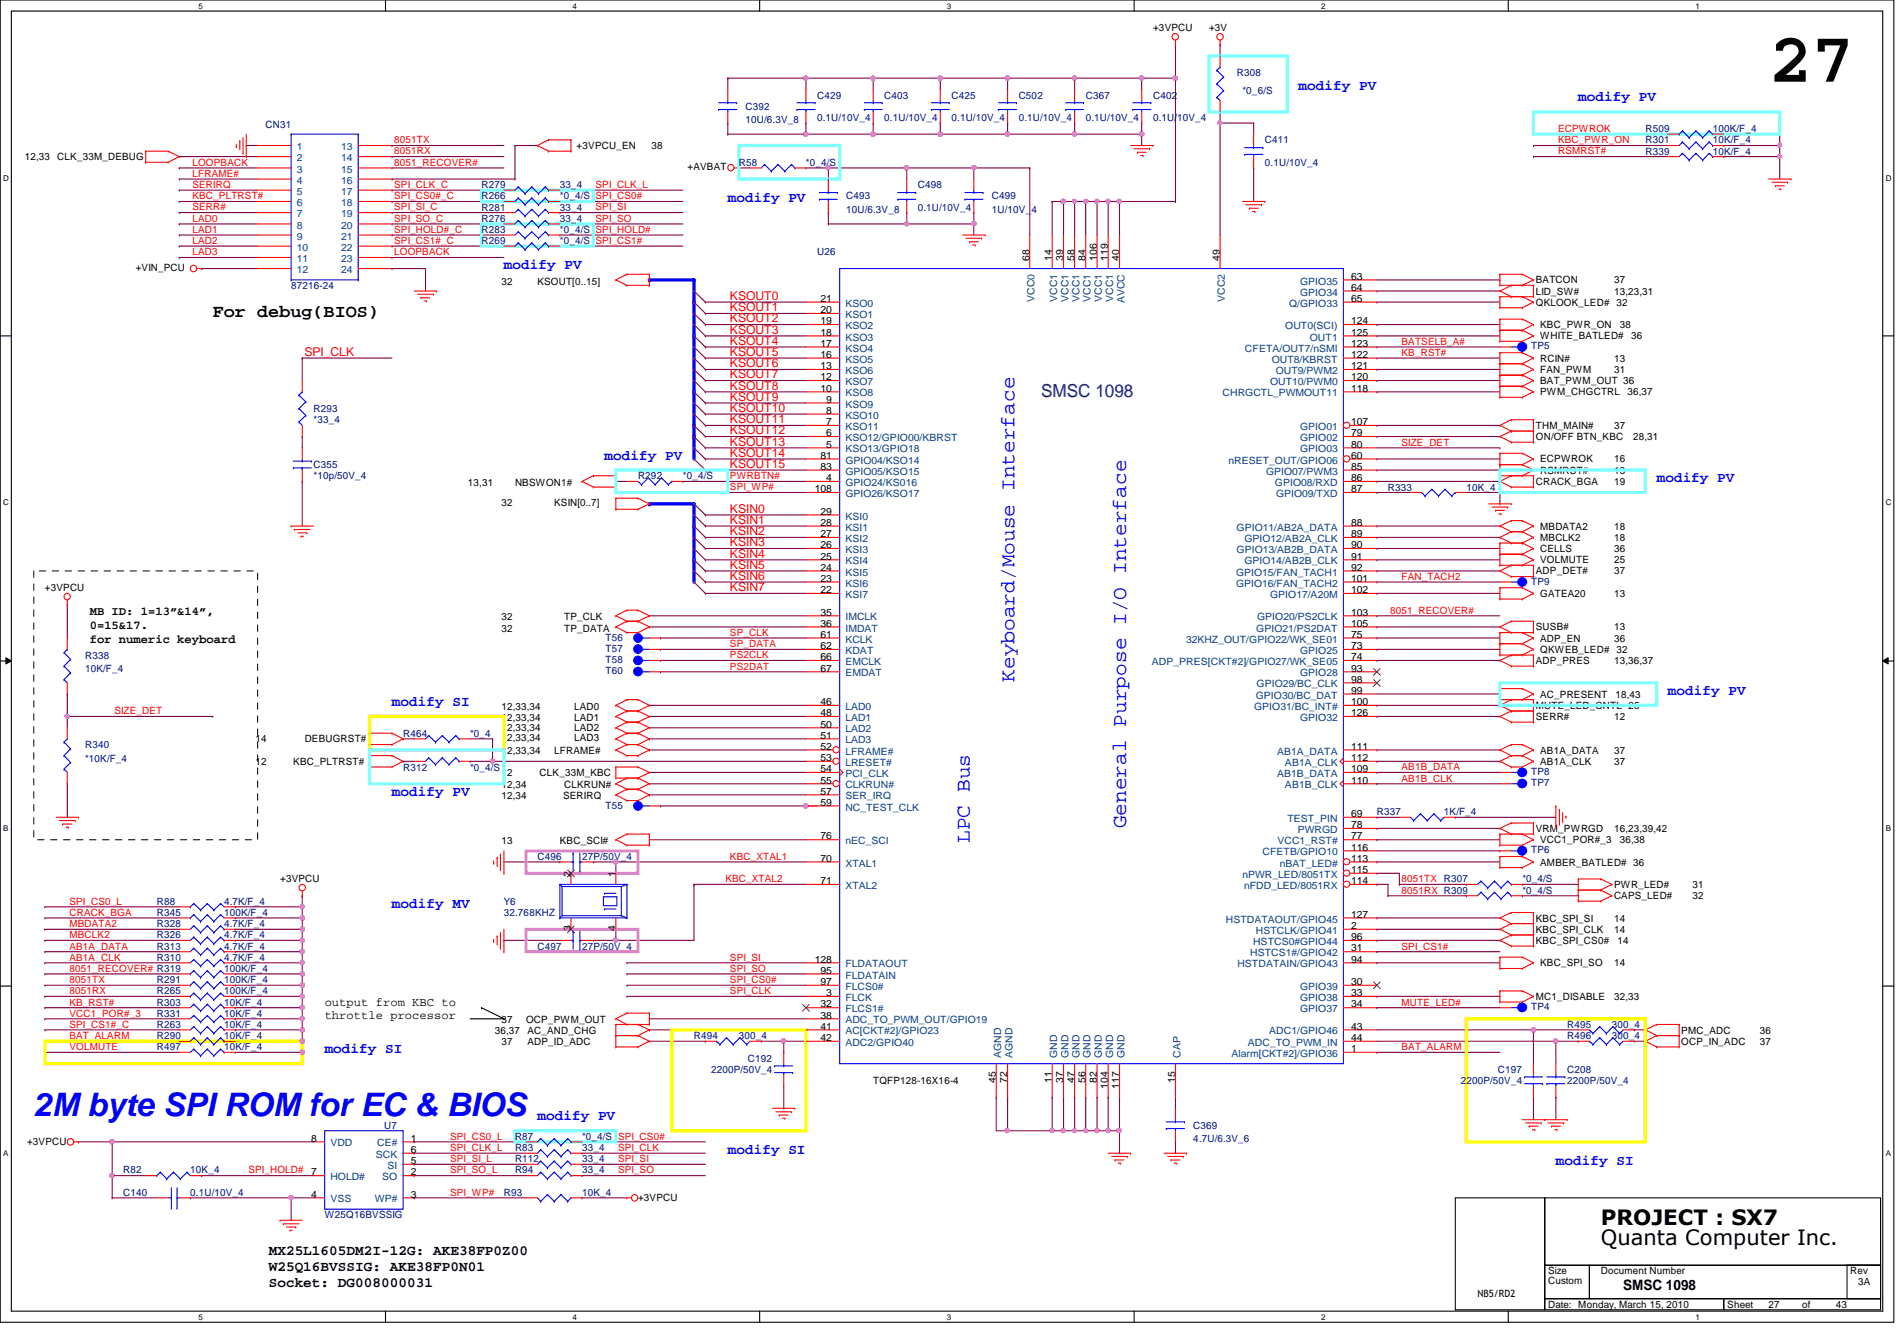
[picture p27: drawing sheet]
<svg xmlns="http://www.w3.org/2000/svg" width="297mm" height="210mm" viewBox="0 0 297 210" stroke-linecap="round" stroke-linejoin="round" font-family="sans-serif">
<defs><g id="words">
<text font-size="11.2" x="276.9" y="12.8">27</text>
<text font-size="5.1" fill="#00f" x="5.3" y="174.6">2M byte SPI ROM for EC &amp; BIOS</text>
<g font-size="3.3" fill="#00f">
<text x="158.8" y="106.7" transform="rotate(-90 158.8 106.7)">Keyboard/Mouse Interface</text>
<text x="151.8" y="132" transform="rotate(-90 151.8 132)">LPC Bus</text>
<text x="176.4" y="129.7" transform="rotate(-90 176.4 129.7)">General Purpose I/O Interface</text>
</g>
<g font-size="3.3">
<text x="250.7" y="191.7">PROJECT : SX7</text>
<text x="250.7" y="194.9">Quanta Computer Inc.</text>
</g>
<text font-size="2.8" x="33.3" y="49.6">For debug(BIOS)</text>
<text font-size="2.8" fill="#000080" x="163" y="62.1">SMSC 1098</text>
<g font-size="2.2" fill="#00f">
<text x="203.3" y="14.1">modify PV</text>
<text x="247.1" y="15.9">modify PV</text>
<text x="114" y="31.6">modify PV</text>
<text x="78.9" y="42.2">modify PV</text>
<text x="94.7" y="72">modify PV</text>
<text x="259.4" y="75.4">modify PV</text>
<text x="61.4" y="110.5">modify SI</text>
<text x="261.2" y="108.8">modify PV</text>
<text x="61.4" y="124.5">modify PV</text>
<text x="61.4" y="142.1">modify MV</text>
<text x="50.8" y="164.8">modify SI</text>
<text x="84.2" y="175.3">modify PV</text>
<text x="114" y="180.6">modify SI</text>
<text x="243.6" y="182.4">modify SI</text>
</g>
<g font-size="2.2">
<text x="42.1" y="196.4">MX25L1605DM2I-12G: AKE38FP0Z00</text>
<text x="42.1" y="198.9">W25Q16BVSSIG: AKE38FP0N01</text>
<text x="42.1" y="201.5">Socket: DG008000031</text>
<text x="254.2" y="201.8">SMSC 1098</text>
</g>
<g font-size="1.9" fill="#f00">
<text x="114.3" y="46.9">KSOUT0</text>
<text x="114.3" y="54">KSOUT4</text>
<text x="114.3" y="48.7">KSOUT1</text>
<text x="114.3" y="50.5">KSOUT2</text>
<text x="114.3" y="52.2">KSOUT3</text>
<text x="47.7" y="55.7">SPI_CLK</text>
<text x="114.3" y="59.2">KSOUT7</text>
<text x="114.3" y="55.7">KSOUT5</text>
<text x="114.3" y="57.5">KSOUT6</text>
<text x="114.3" y="61">KSOUT8</text>
<text x="114.3" y="64.5">KSOUT10</text>
<text x="114.3" y="62.7">KSOUT9</text>
<text x="114.3" y="68">KSOUT12</text>
<text x="114.3" y="69.8">KSOUT13</text>
<text x="114.3" y="66.3">KSOUT11</text>
<text x="114.3" y="71.5">KSOUT14</text>
<text x="114.3" y="73.2">KSOUT15</text>
<text x="114.3" y="80.3">KSIN0</text>
<text x="114.3" y="82">KSIN1</text>
<text x="114.3" y="83.8">KSIN2</text>
<text x="114.3" y="85.5">KSIN3</text>
<text x="114.3" y="87.3">KSIN4</text>
<text x="114.3" y="89">KSIN5</text>
<text x="114.3" y="92.5">KSIN7</text>
<text x="114.3" y="90.8">KSIN6</text>
</g>
<g font-size="1.9">
<text x="14.1" y="96.2">MB ID: 1=13”&amp;14”,</text>
<text x="14.1" y="98.4">0=15&amp;17.</text>
<text x="14.1" y="100.6">for numeric keyboard</text>
<text x="50.8" y="157.4">output from KBC to</text>
<text x="50.8" y="159.4">throttle processor</text>
</g>
<g font-size="1.6">
<text x="180.5" y="4.9">+3VPCU</text>
<text x="189.3" y="4.9">+3V</text>
<text x="90.3" y="23.3">+3VPCU_EN</text>
<text x="102" y="23.3">38</text>
<text x="3.9" y="25.1">12,33</text>
<text x="9" y="25.1">CLK_33M_DEBUG</text>
<text x="107.7" y="26.7">+AVBAT</text>
<text x="161.2" y="40.8" transform="rotate(-90 161.2 40.8)">68</text>
<text x="164.7" y="40.8" transform="rotate(-90 164.7 40.8)">14</text>
<text x="166.5" y="40.8" transform="rotate(-90 166.5 40.8)">39</text>
<text x="168.2" y="40.8" transform="rotate(-90 168.2 40.8)">58</text>
<text x="170" y="40.8" transform="rotate(-90 170 40.8)">84</text>
<text x="171.7" y="40.8" transform="rotate(-90 171.7 40.8)">106</text>
<text x="173.5" y="40.8" transform="rotate(-90 173.5 40.8)">119</text>
<text x="175.3" y="40.8" transform="rotate(-90 175.3 40.8)">40</text>
<text x="191" y="40.8" transform="rotate(-90 191 40.8)">49</text>
<text x="21.2" y="42.4">+VIN_PCU</text>
<text x="78.5" y="44.5">32</text>
<text x="84.2" y="44.5">KSOUT[0..15]</text>
<text x="128.5" y="47.2">21</text>
<text x="211.6" y="43.8">63</text>
<text x="211.6" y="45.5">64</text>
<text x="211.6" y="47.2">65</text>
<text x="240.5" y="46.1">LID_SW#</text>
<text x="240.5" y="47.9">QKLOOK_LED# 32</text>
<text x="240.5" y="44.4">BATCON</text>
<text x="252.7" y="46.1">13,23,31</text>
<text x="252.7" y="44.4">37</text>
<text x="128.5" y="52.5">18</text>
<text x="128.5" y="50.8">19</text>
<text x="128.5" y="49">20</text>
<text x="211.6" y="50.8">124</text>
<text x="211.6" y="52.5">125</text>
<text x="241.2" y="51.4">KBC_PWR_ON</text>
<text x="241.2" y="53.1">WHITE_BATLED#</text>
<text x="253.6" y="51.4">38</text>
<text x="255.4" y="53.1">36</text>
<text x="128.5" y="59.5">12</text>
<text x="128.5" y="57.8">13</text>
<text x="128.5" y="56">16</text>
<text x="128.5" y="54.3">17</text>
<text x="211.6" y="54.3">123</text>
<text x="211.6" y="56">122</text>
<text x="211.6" y="57.8">121</text>
<text x="211.6" y="59.5">120</text>
<text x="241.2" y="56.6">RCIN#</text>
<text x="241.2" y="58.4">FAN_PWM</text>
<text x="252.7" y="58.4">31</text>
<text x="252.7" y="56.6">13</text>
<text x="128.5" y="61.3">10</text>
<text x="129.4" y="64.8">8</text>
<text x="129.4" y="63">9</text>
<text x="211.6" y="61.3">118</text>
<text x="241.2" y="60.2">BAT_PWM_OUT 36</text>
<text x="241.2" y="61.9">PWM_CHGCTRL</text>
<text x="254.8" y="61.9">36,37</text>
<text x="128.5" y="71.8">81</text>
<text x="129.4" y="70.1">5</text>
<text x="129.4" y="68.3">6</text>
<text x="129.4" y="66.5">7</text>
<text x="211.6" y="66.5">107</text>
<text x="211.6" y="68.3">79</text>
<text x="211.6" y="70.1">80</text>
<text x="211.6" y="71.8">60</text>
<text x="240.5" y="68.9">ON/OFF BTN_KBC</text>
<text x="240.5" y="67.1">THM_MAIN#</text>
<text x="252.7" y="67.1">37</text>
<text x="255.7" y="68.9">28,31</text>
<text x="73.3" y="76.1">13,31</text>
<text x="80.6" y="76.1">NBSWON1#</text>
<text x="127.6" y="77">108</text>
<text x="128.5" y="73.5">83</text>
<text x="129.4" y="75.3">4</text>
<text x="211.6" y="73.5">85</text>
<text x="211.6" y="75.3">86</text>
<text x="211.6" y="77">87</text>
<text x="240.5" y="75.9">CRACK_BGA</text>
<text x="241.2" y="74.2">RSMRST#</text>
<text x="241.2" y="72.4">ECPWROK</text>
<text x="252.7" y="74.2">13</text>
<text x="252.7" y="72.4">16</text>
<text x="252.7" y="75.9">19</text>
<text x="78.5" y="79.2">32</text>
<text x="86.8" y="79.2">KSIN[0..7]</text>
<text x="128.5" y="80.6">29</text>
<text x="128.5" y="82.3">28</text>
<text x="211.6" y="82.3">88</text>
<text x="241.2" y="82.9">MBDATA2</text>
<text x="252.7" y="82.9">18</text>
<text x="128.5" y="84.1">27</text>
<text x="128.5" y="85.8">26</text>
<text x="128.5" y="87.6">25</text>
<text x="128.5" y="89.3">24</text>
<text x="211.6" y="84.1">89</text>
<text x="211.6" y="85.8">90</text>
<text x="211.6" y="87.6">91</text>
<text x="211.6" y="89.3">92</text>
<text x="240.5" y="89.9">ADP_DET#</text>
<text x="241.2" y="88.2">VOLMUTE</text>
<text x="241.2" y="86.4">CELLS</text>
<text x="241.2" y="84.7">MBCLK2</text>
<text x="252.7" y="86.4">36</text>
<text x="252.7" y="84.7">18</text>
<text x="252.7" y="89.9">37</text>
<text x="252.7" y="88.2">25</text>
<text x="7" y="92.5">+3VPCU</text>
<text x="128.5" y="91.1">23</text>
<text x="128.5" y="92.8">22</text>
<text x="211.6" y="91.1">101</text>
<text x="211.6" y="92.8">102</text>
<text x="241.2" y="93.4">GATEA20</text>
<text x="252.7" y="93.4">13</text>
<text x="78.5" y="97.1">32</text>
<text x="78.5" y="98.8">32</text>
<text x="88.3" y="97.1">TP_CLK</text>
<text x="88.3" y="98.8">TP_DATA</text>
<text x="128.5" y="101.6">62</text>
<text x="128.5" y="96.4">35</text>
<text x="128.5" y="98.1">36</text>
<text x="128.5" y="99.8">61</text>
<text x="211.6" y="96.4">103</text>
<text x="211.6" y="98.1">105</text>
<text x="211.6" y="99.8">75</text>
<text x="211.6" y="101.6">73</text>
<text x="240.5" y="98.7">SUSB#</text>
<text x="241.2" y="100.5">ADP_EN</text>
<text x="252.7" y="100.5">36</text>
<text x="252.7" y="98.7">13</text>
<text x="128.5" y="103.3">66</text>
<text x="128.5" y="105.1">67</text>
<text x="211.6" y="103.3">74</text>
<text x="211.6" y="105.1">93</text>
<text x="211.6" y="106.8">98</text>
<text x="240.5" y="104">ADP_PRES</text>
<text x="241.2" y="102.2">QKWEB_LED# 32</text>
<text x="252.7" y="104">13,36,37</text>
<text x="78.5" y="111.1">12,33,34</text>
<text x="78.5" y="112.9">12,33,34</text>
<text x="89.9" y="111.1">LAD0</text>
<text x="89.9" y="112.9">LAD1</text>
<text x="128.5" y="112.1">48</text>
<text x="128.5" y="110.4">46</text>
<text x="128.5" y="113.9">50</text>
<text x="211.6" y="108.6">99</text>
<text x="211.6" y="110.4">100</text>
<text x="211.6" y="112.1">126</text>
<text x="240.5" y="111">MUTE_LED_CNTL 25</text>
<text x="240.5" y="112.7">SERR#</text>
<text x="241.2" y="109.2">AC_PRESENT</text>
<text x="252.7" y="112.7">12</text>
<text x="252.9" y="109.2">18,43</text>
<text x="40" y="119.7">12</text>
<text x="40" y="116.2">14</text>
<text x="45.9" y="119.7">KBC_PLTRST#</text>
<text x="47.7" y="116.2">DEBUGRST#</text>
<text x="78.5" y="118">12,33,34</text>
<text x="78.5" y="116">12,33,34</text>
<text x="78.5" y="114.5">12,33,34</text>
<text x="86.8" y="118">LFRAME#</text>
<text x="89.9" y="116">LAD3</text>
<text x="89.9" y="114.5">LAD2</text>
<text x="128.5" y="117.3">52</text>
<text x="128.5" y="119.1">53</text>
<text x="128.5" y="115.6">51</text>
<text x="211.6" y="117.3">111</text>
<text x="211.6" y="119.1">112</text>
<text x="241.2" y="118">AB1A_DATA</text>
<text x="241.2" y="119.7">AB1A_CLK</text>
<text x="252.7" y="118">37</text>
<text x="252.7" y="119.7">37</text>
<text x="78.5" y="125.1">12,34</text>
<text x="78.5" y="121.5">12</text>
<text x="78.5" y="123.4">12,34</text>
<text x="84.5" y="121.5">CLK_33M_KBC</text>
<text x="88.2" y="125.1">SERIRQ</text>
<text x="88.3" y="123.4">CLKRUN#</text>
<text x="128.5" y="120.9">54</text>
<text x="128.5" y="122.6">55</text>
<text x="128.5" y="124.4">57</text>
<text x="211.6" y="120.9">109</text>
<text x="211.6" y="122.6">110</text>
<text x="128.5" y="126.1">59</text>
<text x="128.5" y="131.4">76</text>
<text x="211.6" y="127.9">69</text>
<text x="211.6" y="129.6">78</text>
<text x="211.6" y="131.4">77</text>
<text x="240.5" y="130.3">VRM_PWRGD</text>
<text x="241.2" y="132">VCC1_POR#_3</text>
<text x="252.7" y="130.3">16,23,39,42</text>
<text x="253.6" y="132">36,38</text>
<text x="78.5" y="132.2">13</text>
<text x="87.7" y="132.2">KBC_SCI#</text>
<text x="89.4" y="137.2" transform="rotate(-90 89.4 137.2)">2</text>
<text x="96.4" y="137.2" transform="rotate(-90 96.4 137.2)">1</text>
<text x="128.5" y="134.9">70</text>
<text x="211.6" y="133.1">116</text>
<text x="211.6" y="134.9">113</text>
<text x="211.6" y="136.7">115</text>
<text x="241.2" y="135.5">AMBER_BATLED# 36</text>
<text x="43.9" y="138.1">+3VPCU</text>
<text x="128.5" y="138.4">71</text>
<text x="211.6" y="143.6">127</text>
<text x="211.6" y="138.4">114</text>
<text x="252.7" y="139">PWR_LED#</text>
<text x="252.7" y="140.8">CAPS_LED#</text>
<text x="265" y="140.8">32</text>
<text x="265" y="139">31</text>
<text x="89.4" y="145.8" transform="rotate(-90 89.4 145.8)">3</text>
<text x="96.4" y="145.8" transform="rotate(-90 96.4 145.8)">4</text>
<text x="211.6" y="145.4">2</text>
<text x="211.6" y="148.9">31</text>
<text x="211.6" y="147.2">96</text>
<text x="240.5" y="144.3">KBC_SPI_SI</text>
<text x="240.5" y="147.8">KBC_SPI_CS0#</text>
<text x="240.5" y="146">KBC_SPI_CLK</text>
<text x="252.7" y="144.3">14</text>
<text x="252.7" y="146">14</text>
<text x="253.3" y="147.8">14</text>
<text x="127.6" y="150.7">128</text>
<text x="128.5" y="152.4">95</text>
<text x="128.5" y="154.2">97</text>
<text x="129.4" y="155.9">3</text>
<text x="211.6" y="154.2">30</text>
<text x="211.6" y="155.9">33</text>
<text x="211.6" y="150.7">94</text>
<text x="241.2" y="151.3">KBC_SPI_SO</text>
<text x="252.7" y="151.3">14</text>
<text x="77.5" y="161.8">36,37</text>
<text x="78.5" y="160.2">37</text>
<text x="82.4" y="160.2">OCP_PWM_OUT</text>
<text x="82.6" y="161.8">AC_AND_CHG</text>
<text x="128.5" y="157.7">32</text>
<text x="128.5" y="159.4">38</text>
<text x="128.5" y="161.2">41</text>
<text x="211.6" y="157.7">34</text>
<text x="211.6" y="161.2">43</text>
<text x="240.5" y="156.5">MC1_DISABLE</text>
<text x="252.7" y="156.5">32,33</text>
<text x="263.3" y="161.8">PMC_ADC</text>
<text x="275.5" y="161.8">36</text>
<text x="78.5" y="163.5">37</text>
<text x="82.6" y="163.5">ADP_ID_ADC</text>
<text x="128.5" y="162.9">42</text>
<text x="211.6" y="164.7">1</text>
<text x="211.6" y="162.9">44</text>
<text x="263.3" y="163.5">OCP_IN_ADC</text>
<text x="275.5" y="163.5">37</text>
<text x="136.7" y="169.7">TQFP128-16X16-4</text>
<text x="156" y="169.5" transform="rotate(-90 156 169.5)">45</text>
<text x="157.7" y="169.5" transform="rotate(-90 157.7 169.5)">72</text>
<text x="164.7" y="169.5" transform="rotate(-90 164.7 169.5)">11</text>
<text x="166.5" y="169.5" transform="rotate(-90 166.5 169.5)">37</text>
<text x="168.2" y="169.5" transform="rotate(-90 168.2 169.5)">47</text>
<text x="170" y="169.5" transform="rotate(-90 170 169.5)">56</text>
<text x="171.7" y="169.5" transform="rotate(-90 171.7 169.5)">82</text>
<text x="173.5" y="170.4" transform="rotate(-90 173.5 170.4)">104</text>
<text x="175.3" y="170.4" transform="rotate(-90 175.3 170.4)">117</text>
<text x="184" y="169.5" transform="rotate(-90 184 169.5)">15</text>
<text x="4.2" y="179.2">+3VPCU</text>
<text x="48.7" y="178.7">8</text>
<text x="64.3" y="178.7">1</text>
<text x="48.7" y="184">7</text>
<text x="64.3" y="180.5">6</text>
<text x="64.3" y="182.2">5</text>
<text x="64.3" y="184">2</text>
<text x="48.7" y="187.5">4</text>
<text x="64.3" y="187.5">3</text>
<text x="99.9" y="187.9">+3VPCU</text>
<text x="231.3" y="203.1">NB5/RD2</text>
<text x="242.4" y="199.5">Size</text>
<text x="242.4" y="201">Custom</text>
<text x="250.7" y="199.5">Document Number</text>
<text x="289.7" y="199.5">Rev</text>
<text x="291" y="201.2">3A</text>
<text x="242.4" y="204.7">Date: Monday, March 15, 2010</text>
<text x="270.5" y="204.7">Sheet</text>
<text x="276.9" y="204.7">27</text>
<text x="282.2" y="204.7">of</text>
<text x="287.4" y="204.7">43</text>
</g>
<g font-size="1.6" fill="#000080">
<text x="193.7" y="11.9">R308</text>
<text x="116.8" y="17.2">C392</text>
<text x="128" y="15.5">C429</text>
<text x="138.5" y="15.5">C403</text>
<text x="149" y="15.5">C425</text>
<text x="159.5" y="15.5">C502</text>
<text x="170" y="15.5">C367</text>
<text x="180.5" y="15.5">C402</text>
<text x="194.6" y="14.7">*0_6/S</text>
<text x="41.6" y="20">CN31</text>
<text x="116.8" y="19.3">10U/6.3V_8</text>
<text x="128" y="19">0.1U/10V_4</text>
<text x="138.5" y="19">0.1U/10V_4</text>
<text x="149" y="19">0.1U/10V_4</text>
<text x="159.5" y="19">0.1U/10V_4</text>
<text x="170" y="19">0.1U/10V_4</text>
<text x="180.5" y="19">0.1U/10V_4</text>
<text x="198.1" y="22.4">C411</text>
<text x="257.6" y="22.4">R301</text>
<text x="257.6" y="20.7">R509</text>
<text x="268.2" y="22.4">10K/F_4</text>
<text x="268.2" y="20.7">100K/F_4</text>
<text x="75.4" y="29.5">R279</text>
<text x="87.7" y="29.5">33_4</text>
<text x="115.7" y="26">R58</text>
<text x="126.2" y="26">*0_4/S</text>
<text x="143.7" y="29.5">C498</text>
<text x="198.1" y="26">0.1U/10V_4</text>
<text x="257.6" y="24.2">R339</text>
<text x="268.2" y="24.2">10K/F_4</text>
<text x="75.4" y="33">R281</text>
<text x="75.4" y="34.7">R276</text>
<text x="75.4" y="31.2">R266</text>
<text x="87.7" y="33">33_4</text>
<text x="87.7" y="34.7">33_4</text>
<text x="87.7" y="31.2">*0_4/S SPI_CS0#</text>
<text x="132.5" y="31.2">C493</text>
<text x="132.5" y="33.3">10U/6.3V_8</text>
<text x="143.7" y="33">0.1U/10V_4</text>
<text x="155.3" y="31.2">C499</text>
<text x="155.3" y="33.3">1U/10V_4</text>
<text x="75.4" y="38.2">R269</text>
<text x="75.4" y="36.5">R283</text>
<text x="87.7" y="38.2">*0_4/S</text>
<text x="87.7" y="36.5">*0_4/S</text>
<text x="128" y="40">U26</text>
<text x="45.6" y="45.3">87216-24</text>
<text x="239.8" y="54.7">TP5</text>
<text x="49.1" y="64.5">R293</text>
<text x="49.1" y="66.3">*33_4</text>
<text x="49.1" y="73.3">C355</text>
<text x="49.1" y="75">*10p/50V_4</text>
<text x="99.9" y="75">R292</text>
<text x="106.9" y="75">*0_4/S</text>
<text x="217.3" y="76.8">R333</text>
<text x="229.6" y="76.8">10K_4</text>
<text x="239.8" y="91.5">TP9</text>
<text x="94.8" y="100.3">T56</text>
<text x="13.3" y="103.1">R338</text>
<text x="13.3" y="105.2">10K/F_4</text>
<text x="94.8" y="102">T57</text>
<text x="94.8" y="103.8">T58</text>
<text x="94.8" y="105.5">T60</text>
<text x="13.3" y="117.1">R340</text>
<text x="13.3" y="119.2">*10K/F_4</text>
<text x="63.1" y="115.4">R464</text>
<text x="73.6" y="115.4">*0_4</text>
<text x="63.1" y="120.6">R312</text>
<text x="73.6" y="120.6">*0_4/S</text>
<text x="239.8" y="121.3">TP8</text>
<text x="239.8" y="123.1">TP7</text>
<text x="94.8" y="126.6">T55</text>
<text x="215.6" y="127.6">R337</text>
<text x="226.1" y="127.6">1K/F_4</text>
<text x="84.2" y="134.6">C496</text>
<text x="91.1" y="134.6">27P/50V_4</text>
<text x="239.8" y="133.6">TP6</text>
<text x="24.6" y="143.4">R345</text>
<text x="24.6" y="141.6">R88</text>
<text x="35.1" y="141.6">4.7K/F_4</text>
<text x="35.1" y="143.4">100K/F_4</text>
<text x="78.9" y="141.6">Y6</text>
<text x="78.9" y="143.4">32.768KHZ</text>
<text x="238.4" y="139.9">*0_4/S</text>
<text x="238.4" y="138.1">*0_4/S</text>
<text x="24.6" y="148.6">R313</text>
<text x="24.6" y="146.9">R326</text>
<text x="24.6" y="145.1">R328</text>
<text x="35.1" y="148.6">4.7K/F_4</text>
<text x="35.1" y="146.9">4.7K/F_4</text>
<text x="35.1" y="145.1">4.7K/F_4</text>
<text x="84.2" y="148.6">C497</text>
<text x="91.1" y="148.6">27P/50V_4</text>
<text x="24.6" y="150.4">R310</text>
<text x="24.6" y="153.9">R291</text>
<text x="24.6" y="155.7">R265</text>
<text x="35.1" y="150.4">4.7K/F_4</text>
<text x="35.1" y="153.9">100K/F_4</text>
<text x="35.1" y="155.7">100K/F_4</text>
<text x="35.1" y="152.1">100K/F_4</text>
<text x="24.6" y="159.2">R331</text>
<text x="24.6" y="157.4">R303</text>
<text x="24.6" y="160.9">R263</text>
<text x="35.1" y="159.2">10K/F_4</text>
<text x="35.1" y="157.4">10K/F_4</text>
<text x="35.1" y="160.9">10K/F_4</text>
<text x="239.8" y="158.1">TP4</text>
<text x="245.4" y="160.9">R495</text>
<text x="252.4" y="160.9">300_4</text>
<text x="24.6" y="162.6">R290</text>
<text x="24.6" y="164.4">R497</text>
<text x="35.1" y="162.6">10K/F_4</text>
<text x="35.1" y="164.4">10K/F_4</text>
<text x="108.7" y="162.6">R494</text>
<text x="111.3" y="167.9">2200P/50V_4</text>
<text x="115.7" y="162.6">300_4</text>
<text x="117.1" y="166.2">C192</text>
<text x="234.5" y="167.9">C197</text>
<text x="245.4" y="162.6">R496</text>
<text x="245.4" y="167.9">C208</text>
<text x="252.4" y="162.6">300_4</text>
<text x="228.7" y="169.7">2200P/50V_4</text>
<text x="245.4" y="169.7">2200P/50V_4</text>
<text x="60.2" y="176.7">U7</text>
<text x="80.6" y="178.4">R87</text>
<text x="91.1" y="178.4">*0_4/S SPI_CS0#</text>
<text x="186.9" y="176.7">C369</text>
<text x="186.9" y="178.8">4.7U/6.3V_6</text>
<text x="19.3" y="183.7">R82</text>
<text x="29.8" y="183.7">10K_4</text>
<text x="80.6" y="183.7">R94</text>
<text x="80.6" y="181.9">R112</text>
<text x="80.6" y="180.2">R83</text>
<text x="91.1" y="183.7">33_4</text>
<text x="91.1" y="181.9">33_4</text>
<text x="91.1" y="180.2">33_4</text>
<text x="19.3" y="187.2">C140</text>
<text x="29.8" y="187.2">0.1U/10V_4</text>
<text x="50.8" y="190.7">W25Q16BVSSIG</text>
<text x="78.9" y="187.2">R93</text>
<text x="91.1" y="187.2">10K_4</text>
</g>
<g font-size="1.6" fill="#004080">
<text x="46.5" y="23.5">1</text>
<text x="53.4" y="23.5">13</text>
<text x="46.5" y="25.2">2</text>
<text x="46.5" y="27">3</text>
<text x="46.5" y="28.7">4</text>
<text x="53.4" y="25.2">14</text>
<text x="53.4" y="27">15</text>
<text x="53.4" y="28.7">16</text>
<text x="46.5" y="30.5">5</text>
<text x="46.5" y="32.3">6</text>
<text x="46.5" y="34">7</text>
<text x="46.5" y="35.8">8</text>
<text x="53.4" y="30.5">17</text>
<text x="53.4" y="32.3">18</text>
<text x="53.4" y="34">19</text>
<text x="53.4" y="35.8">20</text>
<text x="46.5" y="37.5">9</text>
<text x="46.5" y="39.2">10</text>
<text x="46.5" y="41">11</text>
<text x="53.4" y="37.5">21</text>
<text x="53.4" y="39.2">22</text>
<text x="53.4" y="41">23</text>
<text x="46.5" y="42.8">12</text>
<text x="53.4" y="42.8">24</text>
<text x="162" y="47.3" transform="rotate(-90 162 47.3)">VCC0</text>
<text x="165.5" y="47.3" transform="rotate(-90 165.5 47.3)">VCC1</text>
<text x="167.3" y="47.3" transform="rotate(-90 167.3 47.3)">VCC1</text>
<text x="169" y="47.3" transform="rotate(-90 169 47.3)">VCC1</text>
<text x="170.8" y="47.3" transform="rotate(-90 170.8 47.3)">VCC1</text>
<text x="172.5" y="47.3" transform="rotate(-90 172.5 47.3)">VCC1</text>
<text x="174.3" y="47.3" transform="rotate(-90 174.3 47.3)">VCC1</text>
<text x="176.1" y="47.5" transform="rotate(-90 176.1 47.5)">AVCC</text>
<text x="191.8" y="47.3" transform="rotate(-90 191.8 47.3)">VCC2</text>
<text x="203.6" y="44.5">GPIO35</text>
<text x="203.6" y="46.3">GPIO34</text>
<text x="132.4" y="53.3">KSO3</text>
<text x="132.4" y="51.5">KSO2</text>
<text x="132.4" y="49.8">KSO1</text>
<text x="132.4" y="48">KSO0</text>
<text x="201.2" y="51.5">OUT0(SCI)</text>
<text x="201.8" y="48">Q/GPIO33</text>
<text x="205.1" y="53.3">OUT1</text>
<text x="132.4" y="58.5">KSO6</text>
<text x="132.4" y="56.8">KSO5</text>
<text x="132.4" y="55">KSO4</text>
<text x="194.9" y="55">CFETA/OUT7/nSMI</text>
<text x="199.1" y="56.8">OUT8/KBRST</text>
<text x="199.8" y="58.5">OUT9/PWM2</text>
<text x="132.4" y="65.5">KSO10</text>
<text x="132.4" y="63.8">KSO9</text>
<text x="132.4" y="62.1">KSO8</text>
<text x="132.4" y="60.3">KSO7</text>
<text x="191.4" y="62.1">CHRGCTL_PWMOUT11</text>
<text x="198.9" y="60.3">OUT10/PWM0</text>
<text x="132.4" y="70.8">KSO13/GPIO18</text>
<text x="132.4" y="69">KSO12/GPIO00/KBRST</text>
<text x="132.4" y="67.3">KSO11</text>
<text x="203.6" y="67.3">GPIO01</text>
<text x="203.6" y="69">GPIO02</text>
<text x="203.6" y="70.8">GPIO03</text>
<text x="132.4" y="72.6">GPIO04/KSO14</text>
<text x="132.4" y="74.3">GPIO05/KSO15</text>
<text x="132.4" y="77.8">GPIO26/KSO17</text>
<text x="132.4" y="76.1">GPIO24/KS016</text>
<text x="192.4" y="72.6">nRESET_OUT/GPIO06</text>
<text x="198.2" y="74.3">GPIO07/PWM3</text>
<text x="199.6" y="76.1">GPIO08/RXD</text>
<text x="199.8" y="77.8">GPIO09/TXD</text>
<text x="132.4" y="81.3">KSI0</text>
<text x="132.4" y="83.1">KSI1</text>
<text x="193.6" y="83.1">GPIO11/AB2A_DATA</text>
<text x="132.4" y="84.8">KSI2</text>
<text x="132.4" y="86.6">KSI3</text>
<text x="132.4" y="88.3">KSI4</text>
<text x="193.6" y="86.6">GPIO13/AB2B_DATA</text>
<text x="194.9" y="84.8">GPIO12/AB2A_CLK</text>
<text x="194.9" y="88.3">GPIO14/AB2B_CLK</text>
<text x="132.4" y="90.1">KSI5</text>
<text x="132.4" y="91.8">KSI6</text>
<text x="132.4" y="93.6">KSI7</text>
<text x="193.5" y="90.1">GPIO15/FAN_TACH1</text>
<text x="193.5" y="91.8">GPIO16/FAN_TACH2</text>
<text x="198.9" y="93.6">GPIO17/A20M</text>
<text x="132.4" y="97.1">IMCLK</text>
<text x="132.4" y="98.8">IMDAT</text>
<text x="132.4" y="100.6">KCLK</text>
<text x="185.7" y="100.6">32KHZ_OUT/GPIO22/WK_SE01</text>
<text x="196.7" y="98.8">GPIO21/PS2DAT</text>
<text x="196.8" y="97.1">GPIO20/PS2CLK</text>
<text x="132.4" y="102.4">KDAT</text>
<text x="132.4" y="104.1">EMCLK</text>
<text x="132.4" y="105.9">EMDAT</text>
<text x="180.4" y="104.1">ADP_PRES[CKT#2]/GPIO27/WK_SE05</text>
<text x="196.8" y="107.6">GPIO29/BC_CLK</text>
<text x="203.6" y="102.4">GPIO25</text>
<text x="203.6" y="105.9">GPIO28</text>
<text x="132.4" y="112.9">LAD1</text>
<text x="132.4" y="111.1">LAD0</text>
<text x="196.4" y="111.1">GPIO31/BC_INT#</text>
<text x="196.6" y="109.3">GPIO30/BC_DAT</text>
<text x="203.6" y="112.9">GPIO32</text>
<text x="132.4" y="118.1">LFRAME#</text>
<text x="132.4" y="119.9">LRESET#</text>
<text x="132.4" y="116.4">LAD3</text>
<text x="132.4" y="114.6">LAD2</text>
<text x="200" y="118.1">AB1A_DATA</text>
<text x="201.2" y="119.9">AB1A_CLK</text>
<text x="132.4" y="121.6">PCI_CLK</text>
<text x="132.4" y="123.4">CLKRUN#</text>
<text x="132.4" y="125.1">SER_IRQ</text>
<text x="200" y="121.6">AB1B_DATA</text>
<text x="201.2" y="123.4">AB1B_CLK</text>
<text x="132.4" y="126.9">NC_TEST_CLK</text>
<text x="201.6" y="128.7">TEST_PIN</text>
<text x="203.2" y="130.4">PWRGD</text>
<text x="132.4" y="135.6">XTAL1</text>
<text x="132.4" y="132.2">nEC_SCI</text>
<text x="194.6" y="137.4">nPWR_LED/8051TX</text>
<text x="197.7" y="133.9">CFETB/GPIO10</text>
<text x="200" y="132.2">VCC1_RST#</text>
<text x="200.4" y="135.6">nBAT_LED#</text>
<text x="132.4" y="139.1">XTAL2</text>
<text x="194.8" y="139.1">nFDD_LED/8051RX</text>
<text x="191.9" y="144.4">HSTDATAOUT/GPIO45</text>
<text x="195.7" y="149.7">HSTCS1#/GPIO42</text>
<text x="196.2" y="147.9">HSTCS0#GPIO44</text>
<text x="196.6" y="146.2">HSTCLK/GPIO41</text>
<text x="132.4" y="153.2">FLDATAIN</text>
<text x="132.4" y="154.9">FLCS0#</text>
<text x="132.4" y="151.4">FLDATAOUT</text>
<text x="193.8" y="151.4">HSTDATAIN/GPIO43</text>
<text x="203.6" y="154.9">GPIO39</text>
<text x="132.4" y="156.7">FLCK</text>
<text x="132.4" y="158.5">FLCS1#</text>
<text x="132.4" y="160.2">ADC_TO_PWM_OUT/GPIO19</text>
<text x="132.4" y="161.9">AC[CKT#2]/GPIO23</text>
<text x="198.8" y="161.9">ADC1/GPIO46</text>
<text x="203.6" y="156.7">GPIO38</text>
<text x="203.6" y="158.5">GPIO37</text>
<text x="132.4" y="163.7">ADC2/GPIO40</text>
<text x="156.8" y="165.6" transform="rotate(-90 156.8 165.6)">AGND</text>
<text x="158.5" y="165.6" transform="rotate(-90 158.5 165.6)">AGND</text>
<text x="165.5" y="165.6" transform="rotate(-90 165.5 165.6)">GND</text>
<text x="167.3" y="165.6" transform="rotate(-90 167.3 165.6)">GND</text>
<text x="169" y="165.6" transform="rotate(-90 169 165.6)">GND</text>
<text x="170.8" y="165.6" transform="rotate(-90 170.8 165.6)">GND</text>
<text x="172.5" y="165.6" transform="rotate(-90 172.5 165.6)">GND</text>
<text x="174.3" y="165.6" transform="rotate(-90 174.3 165.6)">GND</text>
<text x="176.1" y="165.6" transform="rotate(-90 176.1 165.6)">GND</text>
<text x="184.8" y="165.6" transform="rotate(-90 184.8 165.6)">CAP</text>
<text x="192.8" y="165.4">Alarm[CKT#2]/GPIO36</text>
<text x="195.4" y="163.7">ADC_TO_PWM_IN</text>
<text x="51.7" y="179.5">VDD</text>
<text x="59.1" y="179.5">CE#</text>
<text x="51.7" y="184.7">HOLD#</text>
<text x="58.8" y="181.2">SCK</text>
<text x="59.9" y="184.7">SO</text>
<text x="60.7" y="183">SI</text>
<text x="51.7" y="188.2">VSS</text>
<text x="58.7" y="188.2">WP#</text>
</g>
<g font-size="1.6" fill="#f00">
<text x="61.7" y="22.4">8051TX</text>
<text x="244" y="22.4">KBC_PWR_ON</text>
<text x="244" y="20.7">ECPWROK</text>
<text x="30.1" y="26">LOOPBACK</text>
<text x="30.1" y="27.7">LFRAME#</text>
<text x="30.1" y="29.4">SERIRQ</text>
<text x="61.7" y="26">8051_RECOVER#</text>
<text x="61.7" y="29.4">SPI_CLK_C</text>
<text x="61.7" y="24.2">8051RX</text>
<text x="93.3" y="29.4">SPI_CLK_L</text>
<text x="244" y="24.2">RSMRST#</text>
<text x="30.1" y="32.9">SERR#</text>
<text x="30.1" y="34.7">LAD0</text>
<text x="30.1" y="31.2">KBC_PLTRST#</text>
<text x="61.7" y="34.7">SPI_SO_C</text>
<text x="61.7" y="32.9">SPI_SI_C</text>
<text x="61.7" y="31.2">SPI_CS0#_C</text>
<text x="93.3" y="32.9">SPI_SI</text>
<text x="93.3" y="34.7">SPI_SO</text>
<text x="30.1" y="40">LAD3</text>
<text x="30.1" y="38.2">LAD2</text>
<text x="30.1" y="36.4">LAD1</text>
<text x="61.7" y="38.2">SPI_CS1#_C</text>
<text x="61.7" y="40">LOOPBACK</text>
<text x="61.7" y="36.4">SPI_HOLD#_C</text>
<text x="93.3" y="36.4">SPI_HOLD#</text>
<text x="93.3" y="38.2">SPI_CS1#</text>
<text x="219.5" y="54">BATSELB_A#</text>
<text x="219.5" y="55.7">KB_RST#</text>
<text x="219.5" y="69.8">SIZE_DET</text>
<text x="114.3" y="75">PWRBTN#</text>
<text x="114.3" y="76.8">SPI_WP#</text>
<text x="219.5" y="90.8">FAN_TACH2</text>
<text x="114.3" y="101.3">SP_DATA</text>
<text x="114.3" y="99.5">SP_CLK</text>
<text x="217.7" y="96.1">8051_RECOVER#</text>
<text x="114.3" y="104.8">PS2DAT</text>
<text x="114.3" y="103">PS2CLK</text>
<text x="17.9" y="111.8">SIZE_DET</text>
<text x="219.5" y="120.6">AB1B_DATA</text>
<text x="219.5" y="122.3">AB1B_CLK</text>
<text x="114.3" y="134.6">KBC_XTAL1</text>
<text x="10.9" y="143.3">CRACK_BGA</text>
<text x="10.9" y="141.6">SPI_CS0_L</text>
<text x="113.6" y="138.1">KBC_XTAL2</text>
<text x="219.5" y="139.9">8051RX R309</text>
<text x="219.5" y="138.1">8051TX R307</text>
<text x="10.9" y="148.6">AB1A_DATA</text>
<text x="10.9" y="146.9">MBCLK2</text>
<text x="10.9" y="145.1">MBDATA2</text>
<text x="219.5" y="148.6">SPI_CS1#</text>
<text x="10.9" y="152.1">8051_RECOVER# R319</text>
<text x="10.9" y="153.9">8051TX</text>
<text x="10.9" y="155.6">8051RX</text>
<text x="10.9" y="150.4">AB1A_CLK</text>
<text x="114.3" y="153.9">SPI_CS0#</text>
<text x="114.3" y="152.1">SPI_SO</text>
<text x="114.3" y="150.4">SPI_SI</text>
<text x="114.3" y="155.6">SPI_CLK</text>
<text x="10.9" y="157.4">KB_RST#</text>
<text x="10.9" y="159.1">VCC1_POR#_3</text>
<text x="10.9" y="160.9">SPI_CS1#_C</text>
<text x="219.5" y="157.4">MUTE_LED#</text>
<text x="10.9" y="162.6">BAT_ALARM</text>
<text x="10.9" y="164.4">VOLMUTE</text>
<text x="219.5" y="164.4">BAT_ALARM</text>
<text x="70.5" y="178.4">SPI_CS0_L</text>
<text x="38.9" y="183.7">SPI_HOLD#</text>
<text x="70.5" y="183.7">SPI_SO_L</text>
<text x="70.5" y="181.9">SPI_SI_L</text>
<text x="70.5" y="180.2">SPI_CLK_L</text>
<text x="96.8" y="180.2">SPI_CLK</text>
<text x="96.8" y="181.9">SPI_SI</text>
<text x="96.8" y="183.7">SPI_SO</text>
<text x="70.5" y="187.2">SPI_WP#</text>
</g>
<g font-size="1.3">
<text x="31.1" y="1.4">5</text>
<text x="89.7" y="1.4">4</text>
<text x="148.2" y="1.4">3</text>
<text x="206.9" y="1.4">2</text>
<text x="265.5" y="1.4">1</text>
<text x=".5" y="28.3">D</text>
<text x="295.3" y="28.3">D</text>
<text x=".5" y="79.1">C</text>
<text x="295.3" y="79.1">C</text>
<text x=".5" y="130">B</text>
<text x="295.3" y="130">B</text>
<text x=".5" y="180.9">A</text>
<text x="295.3" y="180.9">A</text>
<text x="31.1" y="206.6">5</text>
<text x="89.7" y="206.6">4</text>
<text x="148.2" y="206.6">3</text>
<text x="206.9" y="206.6">2</text>
<text x="265.5" y="206.6">1</text>
</g>
</g></defs>
<path d="M0 0h296.5v207h-296.5zM1.8 1.7h293v203.5h-293z" fill="none" stroke="#000" stroke-width=".17"/>
<g fill="#fff">
<path d="M31.1 .2h.6v1.4h-.6z"/>
<path d="M31.1 205.4h.6v1.4h-.6z"/>
</g>
<path d="M60.4 0v1.7M60.4 205.2v1.8" fill="none" stroke="#000" stroke-width=".17"/>
<g fill="#fff">
<path d="M89.7 .2h.6v1.4h-.6z"/>
<path d="M89.7 205.4h.6v1.4h-.6z"/>
</g>
<path d="M119 0v1.7M119 205.2v1.8" fill="none" stroke="#000" stroke-width=".17"/>
<g fill="#fff">
<path d="M148.2 .2h.7v1.4h-.7z"/>
<path d="M148.2 205.4h.7v1.4h-.7z"/>
</g>
<path d="M177.6 0v1.7M177.6 205.2v1.8" fill="none" stroke="#000" stroke-width=".17"/>
<g fill="#fff">
<path d="M206.9 .2h.7v1.4h-.7z"/>
<path d="M206.9 205.4h.7v1.4h-.7z"/>
</g>
<path d="M236.2 0v1.7M236.2 205.2v1.8" fill="none" stroke="#000" stroke-width=".17"/>
<g fill="#fff">
<path d="M265.5 .2h.6v1.4h-.6z"/>
<path d="M265.5 205.4h.6v1.4h-.6z"/>
<path d="M.5 27.1h.9v1.4h-.9z"/>
<path d="M295.3 27.1h.9v1.4h-.9z"/>
<path d="M.5 78h.9v1.4h-.9z"/>
<path d="M295.3 78h.9v1.4h-.9z"/>
</g>
<path d="M0 52.6h1.8M294.8 52.6h1.7" fill="none" stroke="#000" stroke-width=".17"/>
<g fill="#fff">
<path d="M.5 128.9h.8v1.4h-.8z"/>
<path d="M295.3 128.9h.8v1.4h-.8z"/>
</g>
<path d="M0 103.5h1.8M294.8 103.5h1.7" fill="none" stroke="#000" stroke-width=".17"/>
<path d="M.9 103l.9 .5-.9 .4zM294.8 103.5l.9-.5v.9z" fill="#000"/>
<path d="M.9 103l.9 .5-.9 .4zM294.8 103.5l.9-.5v.9z" fill="none" stroke="#000" stroke-width=".16"/>
<g fill="#fff">
<path d="M.5 179.7h.8v1.4h-.8z"/>
<path d="M295.3 179.7h.8v1.4h-.8z"/>
</g>
<path d="M0 154.3h1.8M294.8 154.3h1.7" fill="none" stroke="#000" stroke-width=".17"/>
<path d="M191 19.3h.1M191 17.5h.1M191 17.5v19.3M191 19.3h5.3M196.3 19.3h.1M196.3 19.3v1.7M170 31.5h.1M170 31.5v5.3M166.5 171.7h.1M166.5 171.7v5.3" fill="none" stroke="#800040" stroke-width=".17"/>
<circle cx="191" cy="19.2" r=".32" fill="#f0f"/>
<circle cx="191" cy="19.2" r=".32" fill="none" stroke="#f0f" stroke-width=".17"/>
<path d="M147.2 12.2h.1M147.2 12.2h10.6M191 7h.1M191 7v1.8M196.3 26.3h.1M196.3 26.3v5.2M184.1 171.7h.1M184.1 178.7h.1M184.1 171.7v1.8M184.1 178.7v1.8" fill="none" stroke="#800040" stroke-width=".17"/>
<circle cx="147.2" cy="12.2" r=".33" fill="#f0f"/>
<circle cx="147.2" cy="12.2" r=".33" fill="none" stroke="#f0f" stroke-width=".17"/>
<path d="M166.5 31.5h.1M166.5 31.5v5.3" fill="none" stroke="#800040" stroke-width=".17"/>
<circle cx="166.5" cy="31.5" r=".33" fill="#f0f"/>
<circle cx="166.5" cy="31.5" r=".33" fill="none" stroke="#f0f" stroke-width=".17"/>
<path d="M175.3 177h.1M175.3 177v3.5" fill="none" stroke="#800040" stroke-width=".17"/>
<circle cx="175.3" cy="177" r=".33" fill="#f0f"/>
<circle cx="175.3" cy="177" r=".33" fill="none" stroke="#f0f" stroke-width=".17"/>
<path d="M171.8 177h.1M171.8 177h1.7" fill="none" stroke="#800040" stroke-width=".17"/>
<circle cx="171.8" cy="177" r=".32" fill="#f0f"/>
<circle cx="171.8" cy="177" r=".32" fill="none" stroke="#f0f" stroke-width=".17"/>
<path d="M157.8 171.7h.1M157.8 171.7v5.3M164.8 171.7h.1M164.8 171.7v5.3" fill="none" stroke="#800040" stroke-width=".17"/>
<circle cx="164.7" cy="177" r=".32" fill="#f0f"/>
<circle cx="164.7" cy="177" r=".32" fill="none" stroke="#f0f" stroke-width=".17"/>
<path d="M129.7 26.3h.1M129.7 26.3v1.7M129.7 26.3h12.3" fill="none" stroke="#800040" stroke-width=".17"/>
<circle cx="141.9" cy="26.2" r=".33" fill="#f0f"/>
<circle cx="141.9" cy="26.2" r=".33" fill="none" stroke="#f0f" stroke-width=".17"/>
<circle cx="129.7" cy="26.2" r=".33" fill="#f0f"/>
<circle cx="129.7" cy="26.2" r=".33" fill="none" stroke="#f0f" stroke-width=".17"/>
<path d="M142 26.3h.1M142 26.3v1.7M152.5 26.3h.1M152.5 26.3v1.7M152.5 26.3h8.7M161.2 26.3h.1M161.2 26.3v10.5" fill="none" stroke="#800040" stroke-width=".17"/>
<circle cx="152.5" cy="26.2" r=".34" fill="#f0f"/>
<circle cx="152.5" cy="26.2" r=".34" fill="none" stroke="#f0f" stroke-width=".17"/>
<path d="M129.7 33.3h.1M129.7 33.3v1.8M142 35.1h.1M142 35.1h10.5" fill="none" stroke="#800040" stroke-width=".17"/>
<circle cx="152.5" cy="35" r=".34" fill="#f0f"/>
<circle cx="152.5" cy="35" r=".34" fill="none" stroke="#f0f" stroke-width=".17"/>
<circle cx="141.9" cy="35" r=".33" fill="#f0f"/>
<circle cx="141.9" cy="35" r=".33" fill="none" stroke="#f0f" stroke-width=".17"/>
<path d="M115.7 26.3h.1M115.7 26.3h1.7M126.2 26.3h.1M126.2 21h.1M126.2 26.3h3.5M126.2 21h10.5" fill="none" stroke="#800040" stroke-width=".17"/>
<circle cx="136.7" cy="21" r=".33" fill="#f0f"/>
<circle cx="136.7" cy="21" r=".33" fill="none" stroke="#f0f" stroke-width=".17"/>
<circle cx="126.2" cy="21" r=".34" fill="#f0f"/>
<circle cx="126.2" cy="21" r=".34" fill="none" stroke="#f0f" stroke-width=".17"/>
<path d="M142 26.3h.1M142 26.3h10.5" fill="none" stroke="#800040" stroke-width=".17"/>
<circle cx="141.9" cy="26.2" r=".33" fill="#f0f"/>
<circle cx="141.9" cy="26.2" r=".33" fill="none" stroke="#f0f" stroke-width=".17"/>
<g fill="none" stroke="#800040" stroke-width=".17">
<path d="M17.6 178.7h.1M17.6 178.7h31.5M64.9 178.7h.1M64.9 178.7h17.5M31.6 184h.1M31.6 184h17.5M45.6 187.5h.1M45.6 187.5v3.5M64.9 184h.1M64.9 182.2h.1M64.9 187.5h.1M64.9 180.5h.1"/>
<path d="M64.9 184h17.5M64.9 182.2h17.5M64.9 180.5h17.5M64.9 187.5h17.5M91.1 180.5h.1M91.1 187.5h.1M91.1 180.5h19.3M91.1 187.5h7.1"/>
</g>
<circle cx="17.5" cy="178.7" r=".34" fill="#f0f"/>
<circle cx="17.5" cy="178.7" r=".34" fill="none" stroke="#f0f" stroke-width=".17"/>
<path d="M147.2 21h.1M147.2 21h10.6M17.6 184h.1M17.6 184v3.5" fill="none" stroke="#800040" stroke-width=".17"/>
<circle cx="147.2" cy="21" r=".33" fill="#f0f"/>
<circle cx="147.2" cy="21" r=".33" fill="none" stroke="#f0f" stroke-width=".17"/>
<path d="M157.8 12.2h.1M157.8 12.2v1.8M178.8 19.3h.1M178.8 19.3v1.7M184.1 7h.1M184.1 7v5.2M171.8 31.5h.1M171.8 31.5h1.7M175.3 31.5h.1M175.3 31.5v5.3" fill="none" stroke="#800040" stroke-width=".17"/>
<circle cx="175.3" cy="31.5" r=".33" fill="#f0f"/>
<circle cx="175.3" cy="31.5" r=".33" fill="none" stroke="#f0f" stroke-width=".17"/>
<g fill="none" stroke="#800040" stroke-width=".17">
<path d="M28.1 24.5h.1M28.1 33.3h.1M28.1 38.5h.1M28.1 36.8h.1M28.1 26.3h.1M28.1 28h.1M28.1 29.8h.1M28.1 35.1h.1M28.1 31.5h.1M28.1 24.5h12.2M28.1 35.1h12.2M28.1 33.3h12.2"/>
<path d="M28.1 38.5h12.2M28.1 36.8h12.2M28.1 26.3h12.2M28.1 28h12.2M28.1 29.8h12.2M28.1 31.5h12.2M38.6 22.8h.1M38.6 22.8h1.7M61.4 35.1h.1M61.4 33.3h.1M61.4 38.5h.1M61.4 22.8h.1"/>
<path d="M61.4 36.8h.1M61.4 26.3h.1M61.4 29.8h.1M61.4 24.5h.1M61.4 24.5h17.5M61.4 35.1h17.5M61.4 33.3h17.5M61.4 38.5h17.5M61.4 22.8h17.5M61.4 36.8h17.5M61.4 26.3h17.5M61.4 29.8h17.5"/>
<path d="M28.1 40.3h.1M28.1 40.3h12.2M31.6 42h.1M31.6 42h8.7M61.4 42h.1M61.4 40.3h.1M61.4 40.3h17.5M61.4 42h5.2M66.6 42h.1M66.6 42v3.6M29.8 187.5h.1M29.8 187.5h19.3"/>
<path d="M45.6 187.5h.1"/>
</g>
<circle cx="45.6" cy="187.5" r=".33" fill="#f0f"/>
<circle cx="45.6" cy="187.5" r=".33" fill="none" stroke="#f0f" stroke-width=".17"/>
<g fill="none" stroke="#800040" stroke-width=".17">
<path d="M61.4 31.5h.1M61.4 31.5h17.5M87.7 36.8h.1M87.7 29.8h.1M87.7 31.5h.1M87.7 33.3h.1M87.7 35.1h.1M87.7 38.5h.1M87.7 31.5h19.2M87.7 36.8h19.2M87.7 29.8h19.2M87.7 33.3h19.2"/>
<path d="M87.7 35.1h19.2M87.7 38.5h19.2M173.5 171.7h.1M173.5 171.7v5.3"/>
</g>
<circle cx="173.5" cy="177" r=".32" fill="#f0f"/>
<circle cx="173.5" cy="177" r=".32" fill="none" stroke="#f0f" stroke-width=".17"/>
<path d="M136.7 19.3h.1M136.7 19.3v1.7M168.3 21h.1M168.3 21h10.5M171.8 171.7h.1M171.8 171.7v5.3" fill="none" stroke="#800040" stroke-width=".17"/>
<circle cx="178.8" cy="21" r=".34" fill="#f0f"/>
<circle cx="178.8" cy="21" r=".34" fill="none" stroke="#f0f" stroke-width=".17"/>
<circle cx="168.2" cy="21" r=".33" fill="#f0f"/>
<circle cx="168.2" cy="21" r=".33" fill="none" stroke="#f0f" stroke-width=".17"/>
<path d="M170 177h.1M170 177h1.8" fill="none" stroke="#800040" stroke-width=".17"/>
<circle cx="170" cy="177" r=".33" fill="#f0f"/>
<circle cx="170" cy="177" r=".33" fill="none" stroke="#f0f" stroke-width=".17"/>
<path d="M114 21h.1M114 21h12.2M136.7 21h.1M136.7 21h10.5" fill="none" stroke="#800040" stroke-width=".17"/>
<circle cx="147.2" cy="21" r=".33" fill="#f0f"/>
<circle cx="147.2" cy="21" r=".33" fill="none" stroke="#f0f" stroke-width=".17"/>
<circle cx="136.7" cy="21" r=".33" fill="#f0f"/>
<circle cx="136.7" cy="21" r=".33" fill="none" stroke="#f0f" stroke-width=".17"/>
<path d="M147.2 19.3h.1M147.2 19.3v1.7M152.5 35.1h.1M152.5 33.3h.1M152.5 33.3v3.5M168.3 177h.1M168.3 177h1.7" fill="none" stroke="#800040" stroke-width=".17"/>
<circle cx="168.2" cy="177" r=".32" fill="#f0f"/>
<circle cx="168.2" cy="177" r=".32" fill="none" stroke="#f0f" stroke-width=".17"/>
<path d="M114 19.3h.1M114 19.3v1.7M126.2 19.3h.1M126.2 19.3v1.7M157.8 19.3h.1M157.8 19.3v1.7M157.8 21h.1M157.8 21h10.5" fill="none" stroke="#800040" stroke-width=".17"/>
<circle cx="157.7" cy="21" r=".34" fill="#f0f"/>
<circle cx="157.7" cy="21" r=".34" fill="none" stroke="#f0f" stroke-width=".17"/>
<path d="M157.8 177h.1M157.8 177h7" fill="none" stroke="#800040" stroke-width=".17"/>
<circle cx="157.7" cy="177" r=".33" fill="#f0f"/>
<circle cx="157.7" cy="177" r=".33" fill="none" stroke="#f0f" stroke-width=".17"/>
<path d="M168.3 19.3h.1M168.3 19.3v1.7M178.8 21h.1M178.8 21v1.8M164.8 177h.1M166.5 177h.1M168.3 171.7h.1M168.3 171.7v5.3h-3.5" fill="none" stroke="#800040" stroke-width=".17"/>
<circle cx="166.5" cy="177" r=".33" fill="#f0f"/>
<circle cx="166.5" cy="177" r=".33" fill="none" stroke="#f0f" stroke-width=".17"/>
<g fill="none" stroke="#800040" stroke-width=".17">
<path d="M129.7 35.1h.1M142 33.3h.1M142 33.3v1.8h-12.3M215.6 50.8h.1M215.6 52.6h.1M215.6 56h.1M215.6 54.3h.1M215.6 57.8h.1M215.6 59.6h.1M215.6 50.8h19.3M215.6 52.6h19.3M215.6 56h19.3"/>
<path d="M215.6 54.3h19.3M215.6 57.8h19.3M215.6 59.6h19.3M110.4 68.3h.1M110.4 70.1h.1M110.4 68.3h15.8M110.4 70.1h15.8M215.6 61.3h.1M215.6 68.3h.1M215.6 73.6h.1M215.6 71.8h.1M215.6 61.3h19.3"/>
<path d="M215.6 68.3h19.3M215.6 73.6h19.3M215.6 71.8h19.3M215.6 82.3h.1M215.6 84.1h.1M215.6 87.6h.1M215.6 89.4h.1M215.6 85.9h.1M215.6 98.1h.1M215.6 99.9h.1M215.6 91.1h.1M215.6 92.9h.1"/>
<path d="M215.6 82.3h19.3M215.6 84.1h19.3M215.6 87.6h19.3M215.6 89.4h19.3M215.6 85.9h19.3M215.6 98.1h19.3M215.6 99.9h19.3M215.6 91.1h19.3M215.6 92.9h19.3M215.6 117.4h.1M215.6 119.2h.1M215.6 101.6h.1"/>
<path d="M215.6 103.4h.1M215.6 117.4h19.3M215.6 119.2h19.3M215.6 101.6h19.3M215.6 103.4h19.3M215.6 138.4h.1M215.6 127.9h.1M215.6 129.7h.1M215.6 134.9h.1M215.6 136.7h.1M215.6 138.4h1.7M215.6 127.9h3.5"/>
<path d="M215.6 129.7h19.3M215.6 134.9h19.3M215.6 136.7h3.5M227.9 127.9h.1M227.9 127.9h15.7M101.7 159.5h.1M101.7 159.5h24.5M215.6 147.2h.1M215.6 150.7h.1M215.6 156h.1M215.6 143.7h.1M215.6 145.5h.1"/>
<path d="M215.6 149h.1M215.6 147.2h19.3M215.6 150.7h19.3M215.6 156h19.3M215.6 143.7h19.3M215.6 145.5h19.3M215.6 149h19.3M101.7 161.2h.1M101.7 161.2h24.5M122.7 163h.1M122.7 163h3.5M170 171.7h.1"/>
<path d="M170 171.7v5.3M173.5 177h.1M175.3 171.7h.1M175.3 171.7v5.3h-1.8M215.6 164.7h.1M215.6 164.7h19.3"/>
</g>
<circle cx="122.7" cy="163" r=".33" fill="#f0f"/>
<circle cx="122.7" cy="163" r=".33" fill="none" stroke="#f0f" stroke-width=".17"/>
<path d="M96.4 147.2h.1M96.4 147.2h12.3" fill="none" stroke="#800040" stroke-width=".17"/>
<circle cx="96.4" cy="147.2" r=".33" fill="#f0f"/>
<circle cx="96.4" cy="147.2" r=".33" fill="none" stroke="#f0f" stroke-width=".17"/>
<g fill="none" stroke="#800040" stroke-width=".17">
<path d="M101.7 96.4h.1M101.7 98.1h.1M101.7 96.4h24.5M101.7 98.1h24.5M103.4 99.9h.1M103.4 99.9h22.8M103.4 101.6h.1M103.4 101.6h22.8M78.9 134.9h8.8M87.7 134.9h.1M101.7 124.4h.1M101.7 131.4h.1"/>
<path d="M101.7 124.4h24.5M101.7 131.4h24.5M78.9 147.2h.1M78.9 147.2h8.8M92.9 147.2h.1M96.4 145.5h.1M96.4 145.5v1.7h-3.5"/>
</g>
<path d="M101.7 78.9h7" fill="none" stroke="#00f" stroke-width=".51"/>
<circle cx="101.7" cy="78.9" r=".25" fill="#00f"/>
<path d="M106.9 75.4h.1M106.9 75.4h19.3M110.4 73.6h.1M110.4 73.6h15.8" fill="none" stroke="#800040" stroke-width=".17"/>
<path d="M108.7 87.6v3.5" fill="none" stroke="#00f" stroke-width=".51"/>
<circle cx="108.7" cy="87.6" r=".25" fill="#00f"/>
<path d="M77.1 119.2h.1M77.1 119.2h49.1" fill="none" stroke="#800040" stroke-width=".17"/>
<circle cx="77.1" cy="119.1" r=".32" fill="#f0f"/>
<circle cx="77.1" cy="119.1" r=".32" fill="none" stroke="#f0f" stroke-width=".17"/>
<g fill="none" stroke="#800040" stroke-width=".17">
<path d="M110.4 54.3h.1M110.4 59.6h.1M110.4 49.1h.1M110.4 56h.1M110.4 50.8h.1M110.4 52.6h.1M110.4 57.8h.1M110.4 47.3h.1M110.4 54.3h15.8M110.4 59.6h15.8M110.4 49.1h15.8M110.4 56h15.8"/>
<path d="M110.4 50.8h15.8M110.4 52.6h15.8M110.4 57.8h15.8M110.4 47.3h15.8M110.4 61.3h.1M110.4 66.6h.1M110.4 64.8h.1M110.4 63.1h.1M110.4 61.3h15.8M110.4 66.6h15.8M110.4 64.8h15.8M110.4 63.1h15.8"/>
<path d="M110.4 92.9h.1M110.4 80.6h.1M110.4 85.9h.1M110.4 82.3h.1M110.4 87.6h.1M110.4 89.4h.1M110.4 84.1h.1M110.4 91.1h.1M110.4 92.9h15.8M110.4 80.6h15.8M110.4 85.9h15.8M110.4 82.3h15.8"/>
<path d="M110.4 87.6h15.8M110.4 89.4h15.8M110.4 84.1h15.8M110.4 91.1h15.8M63.1 119.2h.1M63.1 119.2h1.8M101.7 113.9h.1M101.7 110.4h.1M101.7 115.7h.1M101.7 117.4h.1M101.7 112.1h.1M101.7 113.9h24.5"/>
<path d="M101.7 110.4h24.5M101.7 115.7h24.5M101.7 117.4h24.5M101.7 112.1h24.5M103.4 105.2h.1M103.4 103.4h.1M103.4 105.2h22.8M103.4 103.4h22.8M101.7 120.9h.1M101.7 122.7h.1M101.7 120.9h24.5M101.7 122.7h24.5"/>
<path d="M108.7 138.4h.1M108.7 138.4v8.8M108.7 138.4h17.5"/>
</g>
<path d="M101.7 43.8h7" fill="none" stroke="#00f" stroke-width=".51"/>
<circle cx="101.7" cy="43.8" r=".25" fill="#00f"/>
<path d="M108.7 68.3v3.5" fill="none" stroke="#00f" stroke-width=".51"/>
<circle cx="108.7" cy="68.3" r=".25" fill="#00f"/>
<path d="M108.7 43.8v3.5" fill="none" stroke="#00f" stroke-width=".51"/>
<circle cx="108.7" cy="43.8" r=".25" fill="#00f"/>
<g fill="none" stroke="#800040" stroke-width=".17">
<path d="M7 143.7h.1M7 149h.1M7 143.7h21.1M7 149h21.1M36.8 149h.1M36.8 149h10.5M98.2 154.2h.1M98.2 152.4h.1M98.2 150.7h.1M98.2 156h.1M98.2 154.2h28M98.2 152.4h28"/>
<path d="M98.2 150.7h28M98.2 156h28"/>
</g>
<circle cx="47.3" cy="148.9" r=".34" fill="#f0f"/>
<circle cx="47.3" cy="148.9" r=".34" fill="none" stroke="#f0f" stroke-width=".17"/>
<g fill="none" stroke="#800040" stroke-width=".17">
<path d="M215.6 47.3h.1M215.6 45.6h.1M215.6 47.3h19.3M215.6 45.6h19.3M108.7 77.1h.1M108.7 77.1h17.5M110.4 71.8h.1M110.4 71.8h15.8M215.6 120.9h.1M215.6 122.7h.1M215.6 120.9h19.3M215.6 122.7h19.3"/>
<path d="M7 152.4h.1M7 152.4h21.1M215.6 157.7h.1M215.6 157.7h19.3"/>
</g>
<path d="M108.7 82.3v5.3" fill="none" stroke="#00f" stroke-width=".51"/>
<circle cx="108.7" cy="82.3" r=".25" fill="#00f"/>
<path d="M108.7 78.9v3.4" fill="none" stroke="#00f" stroke-width=".51"/>
<circle cx="108.7" cy="78.9" r=".25" fill="#00f"/>
<path d="M96.4 75.4h.1M96.4 75.4h1.8" fill="none" stroke="#800040" stroke-width=".17"/>
<path d="M108.7 47.3v5.3" fill="none" stroke="#00f" stroke-width=".51"/>
<circle cx="108.7" cy="47.3" r=".25" fill="#00f"/>
<path d="M108.7 61.3v5.3" fill="none" stroke="#00f" stroke-width=".51"/>
<circle cx="108.7" cy="61.3" r=".25" fill="#00f"/>
<path d="M108.7 52.6v8.7" fill="none" stroke="#00f" stroke-width=".51"/>
<circle cx="108.7" cy="52.6" r=".25" fill="#00f"/>
<path d="M108.7 66.6v1.7" fill="none" stroke="#00f" stroke-width=".51"/>
<circle cx="108.7" cy="66.6" r=".25" fill="#00f"/>
<g fill="none" stroke="#800040" stroke-width=".17">
<path d="M215.6 43.8h19.3M234.9 43.8h.1M215.6 77.1h.1M215.6 75.4h.1M215.6 66.6h.1M215.6 77.1h5.2M215.6 75.4h19.3M215.6 66.6h19.3M10.5 94.6h.1M10.5 94.6v5.3M215.6 96.4h.1M215.6 96.4h19.3"/>
<path d="M10.5 112.1h.1M10.5 112.1h22.8M10.5 112.1v1.8M33.3 112.1h.1M215.6 110.4h.1M215.6 112.1h.1M215.6 110.4h19.3M215.6 112.1h19.3M10.5 122.7h.1M10.5 122.7v5.2M215.6 131.4h.1M215.6 131.4h19.3"/>
<path d="M156 171.7h.1M156 171.7v5.3h1.8M157.8 177h.1"/>
</g>
<circle cx="10.5" cy="112.1" r=".32" fill="#f0f"/>
<circle cx="10.5" cy="112.1" r=".32" fill="none" stroke="#f0f" stroke-width=".17"/>
<g fill="none" stroke="#800040" stroke-width=".17">
<path d="M269.9 22.8h.1M269.9 22.8h8.8M278.7 24.5h.1M278.7 24.5v3.5M47.3 56h.1M47.3 56v3.6M47.3 56h14.1M47.3 75.4h.1M47.3 68.3h.1M47.3 68.3v1.8M47.3 75.4v6.9M215.6 70.1h19.3"/>
<path d="M234.9 70.1h.1M10.5 108.6h.1M10.5 108.6v3.5M215.6 133.2h19.3M217.3 138.4v1.8M219.1 138.4h.1M219.1 136.7v1.7M219.1 138.4h10.5M229.6 138.4h.1M234.9 133.2h.1M238.4 138.4h.1M238.4 138.4h8.7"/>
<path d="M7 157.7h.1M7 159.5h.1M7 154.2h.1M7 156h.1M7 157.7h21.1M7 159.5h21.1M7 154.2h21.1M7 156h21.1M217.3 140.2h.1M217.3 140.2h12.3M229.6 140.2h.1M238.4 140.2h.1"/>
<path d="M238.4 140.2h8.7M91.1 178.7h.1M91.1 178.7h19.3M91.1 182.2h.1M91.1 184h.1M91.1 182.2h19.3M91.1 184h19.3"/>
</g>
<circle cx="278.7" cy="24.5" r=".32" fill="#f0f"/>
<circle cx="278.7" cy="24.5" r=".32" fill="none" stroke="#f0f" stroke-width=".17"/>
<g fill="none" stroke="#800040" stroke-width=".17">
<path d="M136.7 12.2h.1M136.7 12.2v1.8M61.4 28h.1M61.4 28h19.2M80.6 22.8h.1M80.6 28h.1M80.6 22.8h3.6M80.6 22.8v5.2M240.1 22.8h.1M240.1 24.5h.1M240.1 22.8h21.1M240.1 24.5h21.1"/>
<path d="M269.9 24.5h.1M278.7 22.8h.1M278.7 22.8v1.7h-8.8M7 150.7h.1M7 150.7h21.1M36.8 150.7h.1M36.8 150.7h10.5M7 161.2h.1M7 163h.1M7 161.2h21.1M7 163h21.1M36.8 161.2h.1"/>
<path d="M36.8 161.2h10.5"/>
</g>
<circle cx="47.3" cy="161.2" r=".34" fill="#f0f"/>
<circle cx="47.3" cy="161.2" r=".34" fill="none" stroke="#f0f" stroke-width=".17"/>
<path d="M168.3 12.2h.1M168.3 12.2h10.5M7 147.2h.1M7 147.2h21.1" fill="none" stroke="#800040" stroke-width=".17"/>
<circle cx="178.8" cy="12.2" r=".34" fill="#f0f"/>
<circle cx="178.8" cy="12.2" r=".34" fill="none" stroke="#f0f" stroke-width=".17"/>
<circle cx="168.2" cy="12.2" r=".33" fill="#f0f"/>
<circle cx="168.2" cy="12.2" r=".33" fill="none" stroke="#f0f" stroke-width=".17"/>
<path d="M114 12.2h.1M114 12.2v1.8M126.2 12.2h.1M126.2 12.2v1.8M7 145.5h.1M7 145.5h21.1M47.3 145.5h.1M47.3 156h.1M47.3 154.2h.1M47.3 145.5v1.7M47.3 154.2v3.5" fill="none" stroke="#800040" stroke-width=".17"/>
<circle cx="47.3" cy="154.2" r=".33" fill="#f0f"/>
<circle cx="47.3" cy="154.2" r=".33" fill="none" stroke="#f0f" stroke-width=".17"/>
<path d="M136.7 12.2h.1M136.7 12.2h10.5" fill="none" stroke="#800040" stroke-width=".17"/>
<circle cx="147.2" cy="12.2" r=".33" fill="#f0f"/>
<circle cx="147.2" cy="12.2" r=".33" fill="none" stroke="#f0f" stroke-width=".17"/>
<path d="M47.3 157.7h.1M47.3 150.7h.1M47.3 150.7v1.7M47.3 157.7v1.8" fill="none" stroke="#800040" stroke-width=".17"/>
<circle cx="47.3" cy="152.4" r=".34" fill="#f0f"/>
<circle cx="47.3" cy="152.4" r=".34" fill="none" stroke="#f0f" stroke-width=".17"/>
<circle cx="47.3" cy="150.7" r=".33" fill="#f0f"/>
<circle cx="47.3" cy="150.7" r=".33" fill="none" stroke="#f0f" stroke-width=".17"/>
<path d="M126.2 12.2h.1M126.2 12.2h10.5M147.2 12.2h.1M147.2 12.2v1.8M17.6 178.7h.1M17.6 178.7v5.3" fill="none" stroke="#800040" stroke-width=".17"/>
<circle cx="136.7" cy="12.2" r=".33" fill="#f0f"/>
<circle cx="136.7" cy="12.2" r=".33" fill="none" stroke="#f0f" stroke-width=".17"/>
<circle cx="126.2" cy="12.2" r=".34" fill="#f0f"/>
<circle cx="126.2" cy="12.2" r=".34" fill="none" stroke="#f0f" stroke-width=".17"/>
<path d="M36.8 156h.1M36.8 156h10.5" fill="none" stroke="#800040" stroke-width=".17"/>
<circle cx="47.3" cy="155.9" r=".33" fill="#f0f"/>
<circle cx="47.3" cy="155.9" r=".33" fill="none" stroke="#f0f" stroke-width=".17"/>
<path d="M173.5 31.5h.1M173.5 31.5v5.3M36.8 152.4h.1M36.8 157.7h.1M36.8 152.4h10.5M36.8 157.7h10.5" fill="none" stroke="#800040" stroke-width=".17"/>
<circle cx="47.3" cy="157.7" r=".34" fill="#f0f"/>
<circle cx="47.3" cy="157.7" r=".34" fill="none" stroke="#f0f" stroke-width=".17"/>
<path d="M178.8 12.2h.1M178.8 12.2h5.3M47.3 141.9h.1M47.3 141.9v1.8" fill="none" stroke="#800040" stroke-width=".17"/>
<circle cx="184" cy="12.2" r=".34" fill="#f0f"/>
<circle cx="184" cy="12.2" r=".34" fill="none" stroke="#f0f" stroke-width=".17"/>
<path d="M114 12.2h.1M114 12.2h12.2M47.3 152.4h.1M47.3 147.2h.1M47.3 149h.1M47.3 147.2v3.5M47.3 152.4v1.8M36.8 163h.1M36.8 163h10.5" fill="none" stroke="#800040" stroke-width=".17"/>
<circle cx="47.3" cy="163" r=".33" fill="#f0f"/>
<circle cx="47.3" cy="163" r=".33" fill="none" stroke="#f0f" stroke-width=".17"/>
<path d="M36.8 143.7h.1M36.8 143.7h10.5M47.3 161.2h.1M47.3 161.2v1.8" fill="none" stroke="#800040" stroke-width=".17"/>
<circle cx="47.3" cy="143.7" r=".34" fill="#f0f"/>
<circle cx="47.3" cy="143.7" r=".34" fill="none" stroke="#f0f" stroke-width=".17"/>
<path d="M166.5 31.5h.1M166.5 31.5h1.8" fill="none" stroke="#800040" stroke-width=".17"/>
<circle cx="166.5" cy="31.5" r=".33" fill="#f0f"/>
<circle cx="166.5" cy="31.5" r=".33" fill="none" stroke="#f0f" stroke-width=".17"/>
<path d="M168.3 12.2h.1M168.3 12.2v1.8M17.6 184h.1M17.6 184h5.2" fill="none" stroke="#800040" stroke-width=".17"/>
<circle cx="17.5" cy="184" r=".34" fill="#f0f"/>
<circle cx="17.5" cy="184" r=".34" fill="none" stroke="#f0f" stroke-width=".17"/>
<path d="M36.8 147.2h.1M36.8 147.2h10.5M47.3 143.7h.1M47.3 143.7v1.8" fill="none" stroke="#800040" stroke-width=".17"/>
<circle cx="47.3" cy="147.2" r=".33" fill="#f0f"/>
<circle cx="47.3" cy="147.2" r=".33" fill="none" stroke="#f0f" stroke-width=".17"/>
<path d="M164.8 31.5h.1M164.8 31.5h1.7M164.8 31.5v5.3M168.3 31.5h.1M168.3 31.5v5.3M36.8 154.2h.1M36.8 145.5h.1M36.8 154.2h10.5M36.8 145.5h10.5M12.3 178.7h.1M12.3 178.7h5.3" fill="none" stroke="#800040" stroke-width=".17"/>
<circle cx="47.3" cy="145.4" r=".33" fill="#f0f"/>
<circle cx="47.3" cy="145.4" r=".33" fill="none" stroke="#f0f" stroke-width=".17"/>
<path d="M171.8 31.5h.1M171.8 31.5v5.3M47.3 159.5h.1M47.3 159.5v1.7M17.6 187.5h.1M17.6 187.5h7" fill="none" stroke="#800040" stroke-width=".17"/>
<circle cx="171.8" cy="31.5" r=".32" fill="#f0f"/>
<circle cx="171.8" cy="31.5" r=".32" fill="none" stroke="#f0f" stroke-width=".17"/>
<path d="M178.8 12.2h.1M178.8 12.2v1.8M175.3 31.5h8.8M184.1 31.5h.1M36.8 159.5h.1M36.8 159.5h10.5" fill="none" stroke="#800040" stroke-width=".17"/>
<circle cx="47.3" cy="159.4" r=".33" fill="#f0f"/>
<circle cx="47.3" cy="159.4" r=".33" fill="none" stroke="#f0f" stroke-width=".17"/>
<path d="M173.5 31.5h1.8M175.3 31.5h.1" fill="none" stroke="#800040" stroke-width=".17"/>
<circle cx="173.5" cy="31.5" r=".32" fill="#f0f"/>
<circle cx="173.5" cy="31.5" r=".32" fill="none" stroke="#f0f" stroke-width=".17"/>
<path d="M157.8 12.2h.1M157.8 12.2h10.5" fill="none" stroke="#800040" stroke-width=".17"/>
<circle cx="157.7" cy="12.2" r=".34" fill="#f0f"/>
<circle cx="157.7" cy="12.2" r=".34" fill="none" stroke="#f0f" stroke-width=".17"/>
<path d="M168.3 31.5h.1M168.3 31.5h1.7" fill="none" stroke="#800040" stroke-width=".17"/>
<circle cx="168.2" cy="31.5" r=".32" fill="#f0f"/>
<circle cx="168.2" cy="31.5" r=".32" fill="none" stroke="#f0f" stroke-width=".17"/>
<path d="M170 31.5h.1M170 31.5h1.8" fill="none" stroke="#800040" stroke-width=".17"/>
<circle cx="170" cy="31.5" r=".33" fill="#f0f"/>
<circle cx="170" cy="31.5" r=".33" fill="none" stroke="#f0f" stroke-width=".17"/>
<path d="M184.1 12.2h.1M184.1 12.2v19.3M7 141.9h.1M7 141.9h21.1M36.8 141.9h.1M36.8 141.9h10.5" fill="none" stroke="#800040" stroke-width=".17"/>
<circle cx="47.3" cy="141.9" r=".33" fill="#f0f"/>
<circle cx="47.3" cy="141.9" r=".33" fill="none" stroke="#f0f" stroke-width=".17"/>
<path d="M126.2 126.2h.1M126.2 126.2h1.8M47.3 140.2h.1M47.3 140.2v1.7" fill="none" stroke="#800040" stroke-width=".17"/>
<circle cx="126.2" cy="126.1" r=".34" fill="#f0f"/>
<circle cx="126.2" cy="126.1" r=".34" fill="none" stroke="#f0f" stroke-width=".17"/>
<path d="M63.1 115.7h.1M63.1 115.7h1.8M73.6 119.2h.1M73.6 115.7h3.5M73.6 119.2h3.5M77.1 115.7h.1M77.1 119.2h.1M77.1 115.7v3.5M215.6 161.2h24.5M240.1 161.2h.1" fill="none" stroke="#800040" stroke-width=".17"/>
<circle cx="240.1" cy="161.2" r=".34" fill="#f0f"/>
<circle cx="240.1" cy="161.2" r=".34" fill="none" stroke="#f0f" stroke-width=".17"/>
<path d="M215.6 163h28M243.6 163h.1" fill="none" stroke="#800040" stroke-width=".17"/>
<circle cx="243.6" cy="163" r=".32" fill="#f0f"/>
<circle cx="243.6" cy="163" r=".32" fill="none" stroke="#f0f" stroke-width=".17"/>
<g fill="none" stroke="#800040" stroke-width=".17">
<path d="M7 164.7h.1M7 164.7h21.1M36.8 164.7h.1M36.8 164.7h10.5M101.7 163h8.7M110.4 163h.1M119.2 163h.1M119.2 163h3.5v1.7M122.7 173.5h.1M122.7 164.7h.1M122.7 170v3.5M240.1 161.2h.1"/>
<path d="M240.1 171.7h.1M240.1 161.2h7M240.1 161.2v5.3M240.1 171.7v3.6M243.6 163h.1M243.6 171.7h.1M243.6 163h3.5M243.6 163v3.5M243.6 171.7v3.6M247.1 163h.1M255.9 161.2h.1M255.9 163h.1"/>
<path d="M255.9 161.2h1.7M255.9 163h1.7"/>
</g>
<circle cx="47.3" cy="164.7" r=".33" fill="#f0f"/>
<circle cx="47.3" cy="164.7" r=".33" fill="none" stroke="#f0f" stroke-width=".17"/>
<g fill="none" stroke="#800040" stroke-width=".17">
<path d="M240.1 21h.1M240.1 21h21.1M269.9 21h.1M269.9 21h8.8v1.8M278.7 22.8h.1M229.6 77.1h5.3M234.9 77.1h.1M234.9 78.9h.1M234.9 77.1v1.8M215.6 108.6h19.3M234.9 108.6h.1M47.3 163h.1"/>
<path d="M47.3 163v1.7"/>
</g>
<circle cx="278.7" cy="22.7" r=".32" fill="#f0f"/>
<circle cx="278.7" cy="22.7" r=".32" fill="none" stroke="#f0f" stroke-width=".17"/>
<path d="M92.9 134.9h.1M92.9 134.9h33.3M96.4 134.9h.1M96.4 134.9v1.8M103.4 126.2h.1M103.4 126.2h22.8" fill="none" stroke="#800040" stroke-width=".17"/>
<circle cx="96.4" cy="134.9" r=".34" fill="#f0f"/>
<circle cx="96.4" cy="134.9" r=".34" fill="none" stroke="#f0f" stroke-width=".17"/>
<g fill="none" stroke="#f00" stroke-width=".17">
<path d="M147.2 14v1.7M147.2 17.5v1.8M168.3 14v1.7M168.3 17.5v1.8M178.8 14v1.7M178.8 17.5v1.8M184.1 7h.1M184.1 6.3v.7M191 7h.1M191 6.3v.7M22.8 25.4h.1M22.8 23.7h.1"/>
<path d="M22.8 23.7h3.5M22.8 25.4h3.5M22.8 23.7v1.7M26.3 23.7h.1M26.3 25.4h.1M26.3 23.7l1.8 .8M28.1 24.5h.1M28.1 24.5l-1.8 .9M37 22.9h.1M37 22.6v.3M37.5 22.1h.1M37.5 22.1v1.4"/>
<path d="M38.1 24h.1M38.1 21.5v2.5M38.6 24.5h.1M38.6 21v3.5M78.9 29.8h1.7M84.2 22.8h.1M84.2 22.8l1.7 .9M85.9 21.9h.1M85.9 23.7h.1M85.9 23.7h3.5M85.9 21.9h3.5M85.9 21.9l-1.7 .9"/>
<path d="M85.9 29.8h1.8M89.4 23.7h.1M89.4 21.9h.1M89.4 21.9v1.8M115 26.3h.7M115.7 26.3h.1M142 28v1.8M142 31.5v1.8M150.7 36.8h3.6M151.3 37.3h2.4M151.8 37.8h.1M151.8 37.8h1.4"/>
<path d="M152.3 38.4h.4M152.7 38.4h.1M153.7 37.3h.1M154.3 36.8h.1M177 22.8h3.5M177.5 23.3h2.5M178.1 23.8h.1M178.1 23.8h1.4M178.6 24.3h.4M179 24.3h.1M180 23.3h.1M180.5 22.8h.1"/>
<path d="M194.6 31.5h3.5M195.1 32h2.4M195.6 32.6h.1M195.6 32.6h1.4M196.1 33.1h.4M196.5 33.1h.1M197.5 32h.1M198.1 31.5h.1M261.2 24.5h1.7M268.2 24.5h1.7M276.9 28h3.6M277.4 28.5h2.5"/>
<path d="M278 29.1h.1M278 29.1h1.4M278.5 29.6h.3M278.8 29.6h.1M279.9 28.5h.1M280.5 28h.1M30.9 42h.7M31.6 42h.1M47.3 59.6v1.7M64.9 45.6h3.5M65.4 46.1h2.5M65.9 46.6h.1"/>
<path d="M65.9 46.6h1.4M66.5 47.1h.3M66.8 47.1h.1M67.9 46.1h.1M68.4 45.6h.1M96.4 43.8h.1M96.4 43.8l1.8 .9M98.2 42.9h.1M98.2 44.7h.1M98.2 42.9l-1.8 .9M98.2 42.9h3.5M98.2 44.7h3.5"/>
<path d="M101.7 42.9h.1M101.7 44.7h.1M101.7 42.9v1.8M234.9 51.7h.1M234.9 50h.1M234.9 56.9h.1M234.9 55.2h.1M234.9 53.4h.1M234.9 58.7h.1M234.9 45.6h.1M234.9 48.2h.1M234.9 46.4h.1"/>
<path d="M234.9 44.7h.1M234.9 42.9h.1M234.9 50h3.5M234.9 51.7h3.5M234.9 42.9v1.8M234.9 46.4v1.8M234.9 50v3.4M234.9 55.2v7M234.9 55.2h3.5M234.9 56.9h3.5M234.9 53.4h3.5M234.9 58.7h3.5"/>
<path d="M234.9 42.9h3.5M234.9 44.7h5.2M234.9 46.4h5.2M234.9 45.6l1.7 .8M234.9 48.2h3.5M236.6 44.7h.1M236.6 46.4h.1M236.6 44.7l-1.7 .9M238.4 50h.1M238.4 51.7h.1M238.4 55.2h.1M238.4 56.9h.1"/>
<path d="M238.4 53.4h.1M238.4 58.7h.1M238.4 46.4h.1M238.4 48.2h.1M238.4 42.9h.1M238.4 44.7h.1M238.4 50l1.7 .8M238.4 55.2l1.7 .8M238.4 51.7l1.7 .9M238.4 58.7l1.7 .9M238.4 56.9l1.7 .9M238.4 46.4l1.7 .9"/>
<path d="M238.4 42.9l1.7 .9M240.1 50.8h.1M240.1 56h.1M240.1 52.6h.1M240.1 59.6h.1M240.1 57.8h.1M240.1 44.7h.1M240.1 46.4h.1M240.1 47.3h.1M240.1 43.8h.1M240.1 50.8l-1.7 .9M240.1 56l-1.7 .9"/>
<path d="M240.1 52.6l-1.7 .8M240.1 59.6l-1.7 .9M240.1 57.8l-1.7 .9M240.1 44.7v1.7M240.1 47.3l-1.7 .9M240.1 43.8l-1.7 .9M47.3 66.6v1.7M47.3 70.1v1.7M47.3 73.6v1.8M91.1 75.4h.1M91.1 75.4l1.8 .8M92.9 74.5h.1"/>
<path d="M92.9 76.2h.1M92.9 74.5h3.5M92.9 74.5l-1.8 .9M92.9 76.2h3.5M96.4 79.7h.1M96.4 78h.1M96.4 74.5h.1M96.4 76.2h.1M96.4 74.5v1.7M96.4 78v1.7M96.4 79.7h3.5M96.4 78h3.5"/>
<path d="M99.9 79.7h.1M99.9 78h.1M99.9 78l1.8 .9M101.7 78.9h.1M101.7 78.9l-1.8 .8M233.1 78.9h3.5M233.6 79.4h2.5M234.2 79.9h.1M234.2 79.9h1.4M234.9 60.5h.1M234.9 62.2h.1M234.9 74.5h.1"/>
<path d="M234.9 72.7h.1M234.9 71h.1M234.9 68.3h.1M234.9 66.6h.1M234.9 75.4h.1M234.9 71v3.5M234.9 60.5h3.5M234.9 62.2h3.5M234.9 72.7h3.5M234.9 74.5h5.2M234.9 71h3.5M234.9 68.3l1.7 .9"/>
<path d="M234.9 66.6l1.7 .9M234.9 75.4l1.7 .8M236.1 79.4h.1M236.6 67.5h.1M236.6 69.2h.1M236.6 65.7h.1M236.6 74.5h.1M236.6 76.2h.1M236.6 78.9h.1M236.6 67.5l-1.7 .8M236.6 67.5h3.5M236.6 69.2h3.5"/>
<path d="M236.6 65.7l-1.7 .9M236.6 65.7h3.5M236.6 76.2h3.5M236.6 74.5l-1.7 .9M238.4 60.5h.1M238.4 62.2h.1M238.4 72.7h.1M238.4 74.5h.1M238.4 71h.1M238.4 60.5l1.7 .8M238.4 72.7l1.7 .9M238.4 71l1.7 .8"/>
<path d="M240.1 61.3h.1M240.1 73.6h.1M240.1 71.8h.1M240.1 67.5h.1M240.1 69.2h.1M240.1 65.7h.1M240.1 74.5h.1M240.1 76.2h.1M240.1 61.3l-1.7 .9M240.1 73.6l-1.7 .9M240.1 65.7v3.5M240.1 74.5v1.7"/>
<path d="M240.1 71.8l-1.7 .9M10.5 94.6h.1M10.5 93.9v.7M45.6 82.3h.1M45.6 82.3h3.5M46.1 82.9h.1M46.1 82.9h2.5M46.6 83.4h1.4M47.2 83.9h.1M47.2 83.9h.3M48 83.4h.1M96.4 96.4h.1"/>
<path d="M96.4 98.1h.1M96.4 96.4l1.8 .8M96.4 98.1l1.8 .9M98.2 95.5h.1M98.2 97.2h.1M98.2 99h.1M98.2 99h1.7M98.2 95.5l-1.8 .9M98.2 95.5h1.7M98.2 97.2h1.7M98.2 97.2l-1.8 .9M99.9 95.5h.1"/>
<path d="M99.9 97.2h.1M99.9 99h.1M99.9 95.5l1.8 .9M99.9 97.2l1.8 .9M101.7 96.4h.1M101.7 98.1h.1M101.7 96.4l-1.8 .8M101.7 98.1l-1.8 .9M234.7 80.4h.3M234.9 88.5h.1M234.9 86.7h.1M234.9 85h.1"/>
<path d="M234.9 93.8h.1M234.9 92h.1M234.9 99h.1M234.9 82.3h.1M234.9 84.1h.1M234.9 98.1h.1M234.9 89.4h.1M234.9 85v3.5M234.9 92v1.8M234.9 99v3.5M234.9 86.7h3.5M234.9 88.5h5.2"/>
<path d="M234.9 85h3.5M234.9 92h3.5M234.9 93.8h3.5M234.9 99h5.2M234.9 82.3l1.7 .9M234.9 84.1l1.7 .9M234.9 98.1l1.7 .9M234.9 89.4l1.7 .9M235 80.4h.1M236.6 81.5h.1M236.6 83.2h.1M236.6 85h.1"/>
<path d="M236.6 97.2h.1M236.6 99h.1M236.6 88.5h.1M236.6 90.3h.1M236.6 97.2h3.5M236.6 81.5h1.8M236.6 81.5l-1.7 .8M236.6 83.2h1.8M236.6 83.2l-1.7 .9M236.6 97.2l-1.7 .9M236.6 88.5l-1.7 .9M236.6 90.3h3.5"/>
<path d="M238.4 86.7h.1M238.4 88.5h.1M238.4 85h.1M238.4 92h.1M238.4 93.8h.1M238.4 99h.1M238.4 81.5h.1M238.4 83.2h.1M238.4 86.7l1.7 .9M238.4 85l1.7 .9M238.4 92l1.7 .9M238.4 99l1.7 .9"/>
<path d="M238.4 81.5l1.7 .8M238.4 83.2l1.7 .9M240.1 87.6h.1M240.1 85.9h.1M240.1 92.9h.1M240.1 99.9h.1M240.1 82.3h.1M240.1 84.1h.1M240.1 97.2h.1M240.1 99h.1M240.1 88.5h.1M240.1 90.3h.1"/>
<path d="M240.1 87.6l-1.7 .9M240.1 85.9l-1.7 .8M240.1 92.9l-1.7 .9M240.1 88.5v1.8M240.1 97.2v1.8M240.1 99.9l-1.7 .9M240.1 82.3l-1.7 .9M240.1 84.1l-1.7 .9M57.9 118.3h.1M57.9 116.5h.1M57.9 114.8h.1M57.9 116.5h3.5"/>
<path d="M57.9 118.3h3.5M57.9 114.8v1.7M57.9 118.3v1.8M57.9 114.8h3.5M61.4 118.3h.1M61.4 114.8h.1M61.4 116.5h.1M61.4 118.3l1.7 .9M61.4 114.8l1.7 .9M63.1 119.2h.1M63.1 115.7h.1M63.1 119.2l-1.7 .9"/>
<path d="M63.1 115.7l-1.7 .8M96.4 110.4h.1M96.4 117.4h.1M96.4 112.1h.1M96.4 115.7h.1M96.4 113.9h.1M96.4 110.4l1.8 .9M96.4 117.4l1.8 .9M96.4 112.1l1.8 .9M96.4 115.7l1.8 .8M96.4 113.9l1.8 .9M98.2 109.5h.1"/>
<path d="M98.2 111.3h.1M98.2 116.5h.1M98.2 118.3h.1M98.2 113h.1M98.2 114.8h.1M98.2 116.5h1.7M98.2 118.3h1.7M98.2 109.5h1.7M98.2 111.3h1.7M98.2 109.5l-1.8 .9M98.2 116.5l-1.8 .9M98.2 111.3l-1.8 .8"/>
<path d="M98.2 113h1.7M98.2 114.8l-1.8 .9M98.2 114.8h1.7M98.2 113l-1.8 .9M99.9 109.5h.1M99.9 111.3h.1M99.9 116.5h.1M99.9 118.3h.1M99.9 113h.1M99.9 114.8h.1M99.9 109.5l1.8 .9M99.9 116.5l1.8 .9"/>
<path d="M99.9 111.3l1.8 .8M99.9 114.8l1.8 .9M99.9 113l1.8 .9M101.7 110.4h.1M101.7 117.4h.1M101.7 112.1h.1M101.7 115.7h.1M101.7 113.9h.1M101.7 110.4l-1.8 .9M101.7 117.4l-1.8 .9M101.7 112.1l-1.8 .9M101.7 115.7l-1.8 .8"/>
<path d="M101.7 113.9l-1.8 .9M234.9 117.4h.1M234.9 119.2h.1M234.9 103.4h.1M234.9 100.8h.1M234.9 110.4h.1M234.9 112.1h.1M234.9 102.5h.1M234.9 109.5h.1M234.9 107.8h.1M234.9 117.4l1.7 .9M234.9 119.2l1.7 .9"/>
<path d="M234.9 107.8v1.7M234.9 102.5h5.2M234.9 103.4l1.7 .9M234.9 100.8h3.5M234.9 109.5h5.2M234.9 110.4l1.7 .9M234.9 112.1l1.7 .9M234.9 107.8h3.5M236.6 116.5h.1M236.6 118.3h.1M236.6 102.5h.1M236.6 104.3h.1"/>
<path d="M236.6 109.5h.1M236.6 111.3h.1M236.6 113h.1M236.6 116.5h1.8M236.6 116.5l-1.7 .9M236.6 118.3h1.8M236.6 118.3l-1.7 .9M236.6 102.5l-1.7 .9M236.6 104.3h3.5M236.6 109.5l-1.7 .9M236.6 111.3h3.5M236.6 113h3.5"/>
<path d="M236.6 111.3l-1.7 .8M238.4 116.5h.1M238.4 118.3h.1M238.4 100.8h.1M238.4 102.5h.1M238.4 107.8h.1M238.4 109.5h.1M238.4 116.5l1.7 .9M238.4 118.3l1.7 .9M238.4 100.8l1.7 .8M238.4 107.8l1.7 .8M240.1 117.4h.1"/>
<path d="M240.1 119.2h.1M240.1 102.5h.1M240.1 104.3h.1M240.1 109.5h.1M240.1 111.3h.1M240.1 113h.1M240.1 101.6h.1M240.1 108.6h.1M240.1 117.4l-1.7 .9M240.1 119.2l-1.7 .9M240.1 102.5v1.8M240.1 109.5v3.5"/>
<path d="M240.1 101.6l-1.7 .9M240.1 108.6l-1.7 .9M8.8 127.9h3.5M9.3 128.4h2.5M9.8 129h.1M9.8 129h1.5M10.4 129.5h.3M10.7 129.5h.1M11.8 128.4h.1M12.3 127.9h.1M47.3 139.5v.7M57.9 120.1h.1"/>
<path d="M57.9 120.1h3.5M61.4 120.1h.1M77.3 135.1h.1M77.3 134.7v.4M77.8 134.2h.1M77.8 134.2v1.4M78.4 136.1h.1M78.4 133.7v2.4M78.9 136.7h.1M78.9 133.2v3.5M87.7 134.9h1.7M89.4 136.7v1.7"/>
<path d="M91.1 134.9h1.8M96.4 122.7h.1M96.4 121.8h.1M96.4 120.1h.1M96.4 131.4h.1M96.4 124.4h.1M96.4 120.1h3.5M96.4 121.8h3.5M96.4 122.7l1.8 .8M96.4 120.1v1.7M96.4 136.7v1.7M96.4 131.4l1.8 .9"/>
<path d="M96.4 124.4l1.8 .9M98.2 121.8h.1M98.2 123.5h.1M98.2 130.6h.1M98.2 132.3h.1M98.2 125.3h.1M98.2 123.5l-1.8 .9M98.2 130.6l-1.8 .8M98.2 130.6h3.5M98.2 132.3h3.5M98.2 121.8l-1.8 .9M98.2 123.5h1.7"/>
<path d="M98.2 125.3h1.7M99.9 121.8h.1M99.9 123.5h.1M99.9 120.1h.1M99.9 125.3h.1M99.9 121.8l1.8 .9M99.9 120.1l1.8 .8M99.9 123.5l1.8 .9M101.7 122.7h.1M101.7 120.9h.1M101.7 130.6h.1M101.7 132.3h.1"/>
<path d="M101.7 124.4h.1M101.7 122.7l-1.8 .8M101.7 120.9l-1.8 .9M101.7 130.6v1.7M101.7 124.4l-1.8 .9M234.9 132.3h.1M234.9 130.6h.1M234.9 135.8h.1M234.9 134.1h.1M234.9 129.7h.1M234.9 130.6v1.7M234.9 134.1v1.7"/>
<path d="M234.9 130.6h5.2M234.9 132.3h3.5M234.9 134.1h3.5M234.9 135.8h3.5M234.9 129.7l1.7 .9M236.6 120.1h.1M236.6 128.8h.1M236.6 130.6h.1M236.6 120.1h1.8M236.6 128.8l-1.7 .9M236.6 128.8h3.5M238.4 120.1h.1"/>
<path d="M238.4 130.6h.1M238.4 132.3h.1M238.4 134.1h.1M238.4 135.8h.1M238.4 130.6l1.7 .8M238.4 134.1l1.7 .8M240.1 131.4h.1M240.1 134.9h.1M240.1 128.8h.1M240.1 130.6h.1M240.1 128.8v1.8M240.1 131.4l-1.7 .9"/>
<path d="M240.1 134.9l-1.7 .9M243.6 126.2h.1M243.6 126.2v3.5M244.2 126.7h.1M244.2 126.7v2.5M244.7 128.6h.1M244.7 127.2v1.4M245.2 127.8h.1M245.2 127.8v.3M247.1 139.3h.1M247.1 137.6h.1M247.1 137.6h3.6"/>
<path d="M247.1 139.3h3.6M247.1 137.6v3.5M250.7 137.6h.1M250.7 139.3h.1M250.7 137.6l1.7 .8M250.7 139.3l1.7 .9M252.4 138.4h.1M252.4 138.4l-1.7 .9M28.1 150.7h1.7M28.1 154.2h1.7M35.1 150.7h1.7M35.1 154.2h1.7"/>
<path d="M47.3 140.2h.1M77.3 147.4h.1M77.3 147v.4M77.8 146.5h.1M77.8 146.5v1.4M78.4 148.4h.1M78.4 146v2.4M78.9 149h.1M78.9 145.5v3.5M89.4 143.7v1.8M96.4 159.5h.1M96.4 143.7v1.8"/>
<path d="M96.4 159.5l1.8 .9M98.2 158.6h.1M98.2 158.6l-1.8 .9M98.2 158.6h3.5M101.7 158.6h.1M101.7 158.6v1.8M234.9 143.7h.1M234.9 147.2h.1M234.9 151.6h.1M234.9 149.8h.1M234.9 145.5h.1M234.9 156.8h.1"/>
<path d="M234.9 155.1h.1M234.9 149.8v1.8M234.9 155.1v1.7M234.9 143.7l1.7 .9M234.9 147.2l1.7 .9M234.9 149.8h3.5M234.9 151.6h3.5M234.9 145.5l1.7 .8M234.9 155.1h3.5M234.9 156.8h3.5M236.6 142.8h.1M236.6 144.6h.1"/>
<path d="M236.6 146.3h.1M236.6 148.1h.1M236.6 142.8l-1.7 .9M236.6 142.8h3.5M236.6 144.6h3.5M236.6 146.3l-1.7 .9M236.6 146.3h3.5M236.6 148.1h3.5M236.6 144.6l-1.7 .9M238.4 149.8h.1M238.4 151.6h.1M238.4 155.1h.1"/>
<path d="M238.4 156.8h.1M238.4 149.8l1.7 .9M238.4 155.1l1.7 .9M240.1 142.8h.1M240.1 144.6h.1M240.1 146.3h.1M240.1 148.1h.1M240.1 150.7h.1M240.1 156h.1M240.1 142.8v5.3M240.1 150.7l-1.7 .9M240.1 156l-1.7 .8"/>
<path d="M247.1 141.1h.1M247.1 141.1h3.6M250.7 141.1h.1M252.4 140.2h.1M252.4 140.2l-1.7 .9M11.6 178.7h.7M12.3 178.7h.1M28.1 163h1.7M35.1 163h1.7M96.4 162.1h.1M96.4 160.4h.1M96.4 163.9h.1"/>
<path d="M96.4 162.1h3.5M96.4 163.9h3.5M96.4 160.4h5.3M96.4 160.4v3.5M98.2 160.4h.1M99.9 160.4h.1M99.9 162.1h.1M99.9 163.9h.1M99.9 160.4l1.8 .8M99.9 162.1l1.8 .9M101.7 160.4h.1M101.7 161.2h.1"/>
<path d="M101.7 163h.1M101.7 161.2l-1.8 .9M101.7 163l-1.8 .9M120.9 173.5h3.6M121.5 174h2.4M122 174.5h.1M122 174.5h1.4M122.5 175h.4M122.7 164.7v1.8M122.7 168.2v1.8M122.9 175h.1M123.9 174h.1"/>
<path d="M124.5 173.5h.1M238.4 175.3h7M238.9 175.8h2.4M239.4 176.3h.1M239.4 176.3h1.4M239.9 176.8h.4M240.1 166.5v1.7M240.1 170v1.7M240.3 176.8h.1M241.3 175.8h.1M241.9 175.3h.1M242.4 175.8h2.5"/>
<path d="M242.9 176.3h.1M242.9 176.3h1.4M243.5 176.8h.3M243.8 176.8h.1M244.9 175.8h.1M245.4 175.3h.1M247.1 163h1.8M254.2 163h1.7M257.6 163h.1M257.6 161.2h.1M257.6 163l1.8 .9M257.6 161.2l1.8 .9"/>
<path d="M259.4 162.1h.1M259.4 163.9h.1M259.4 160.4h.1M259.4 162.1l-1.8 .9M259.4 162.1h3.5M259.4 163.9h3.5M259.4 160.4l-1.8 .8M259.4 160.4h3.5M262.9 162.1h.1M262.9 163.9h.1M262.9 160.4h.1M262.9 160.4v3.5"/>
<path d="M43.9 191h.1M43.9 191h3.4M44.4 191.6h.1M44.4 191.6h2.4M44.9 192.1h1.4M45.4 192.6h.1M45.4 192.6h.4M46.3 192.1h.1M98.2 187.5h.1M98.2 187.5h.7M173.5 180.5h3.5M174.1 181h2.4"/>
<path d="M174.6 181.6h.1M174.6 181.6h1.4M175.1 182.1h.4M175.5 182.1h.1M176.5 181h.1M177 180.5h.1M182.3 180.5h3.5M182.8 181h2.5M183.3 181.6h.1M183.3 181.6h1.4M183.9 182.1h.3M184.2 182.1h.1"/>
<path d="M185.3 181h.1M185.8 180.5h.1"/>
<circle cx="184" cy="5.8" r=".51"/>
<circle cx="191" cy="5.8" r=".51"/>
<circle cx="114.4" cy="26.2" r=".5"/>
<circle cx="30.3" cy="42" r=".51"/>
<circle cx="10.5" cy="93.4" r=".5"/>
<circle cx="47.3" cy="138.9" r=".51"/>
<circle cx="11" cy="178.7" r=".51"/>
<circle cx="99.4" cy="187.5" r=".5"/>
</g>
<g fill="none" stroke="#800040" stroke-width=".17">
<path d="M108.7 56h.1M108.7 47.3h.1M108.7 50.8h.1M108.7 52.6h.1M108.7 45.6h.1M108.7 59.6h.1M108.7 57.8h.1M108.7 54.3h.1M108.7 49.1h.1M108.7 56l1.7 1.8M108.7 47.3l1.7 1.8M108.7 50.8l1.7 1.8"/>
<path d="M108.7 52.6l1.7 1.7M108.7 45.6l1.7 1.7M108.7 59.6l1.7 1.7M108.7 57.8l1.7 1.8M108.7 54.3l1.7 1.7M108.7 49.1l1.7 1.7M108.7 61.3h.1M108.7 63.1h.1M108.7 64.8h.1M108.7 66.6h.1M108.7 68.3h.1M108.7 78.9h.1"/>
<path d="M108.7 70.1h.1M108.7 71.8h.1M108.7 61.3l1.7 1.8M108.7 63.1l1.7 1.7M108.7 64.8l1.7 1.8M108.7 66.6l1.7 1.7M108.7 68.3l1.7 1.8M108.7 78.9l1.7 1.7M108.7 70.1l1.7 1.7M108.7 71.8l1.7 1.8M108.7 89.4h.1M108.7 85.9h.1"/>
<path d="M108.7 84.1h.1M108.7 91.1h.1M108.7 87.6h.1M108.7 80.6h.1M108.7 82.3h.1M108.7 89.4l1.7 1.7M108.7 85.9l1.7 1.7M108.7 84.1l1.7 1.8M108.7 91.1l1.7 1.8M108.7 87.6l1.7 1.8M108.7 80.6l1.7 1.7M108.7 82.3l1.7 1.8"/>
</g>
<path d="M73.6 159.5h5.3M75.4 157.7h.1M75.4 157.7l3.5 1.8M78.9 159.5h.1M227.9 187.5h14v17.5h-14zM241.9 187.5h52.6v10.5h-52.6zM241.9 198h7v5.3h-7zM248.9 198h45.6v5.3h-45.6zM289.2 198h5.3v5.3h-5.3zM241.9 203.3h28v1.7h-28zM269.9 203.3h24.6v1.7h-24.6z" fill="none" stroke="#000" stroke-width=".17"/>
<path d="M5.3 89.4h35v42h-35z" fill="none" stroke="#000" stroke-width=".16" stroke-dasharray="1 1 1 1 1 1 1 1"/>
<path d="M57.9 112.1h21v5.3h-21zM229.6 159.5h28v19.2h-28zM7 163h40.3v3.5h-40.3zM105.2 161.2h21v15.8h-21z" fill="none" stroke="#ff0" stroke-width=".51"/>
<path d="M189.3 8.8h12.3v8.7h-12.3zM240.1 17.5h38.6v3.5h-38.6zM75.4 29.8h17.5v1.7h-17.5zM75.4 35.1h17.5v3.4h-17.5zM115.7 22.8h15.8v5.2h-15.8zM96.4 73.6h17.6v3.5h-17.6zM234.9 73.6h22.7v3.5h-22.7zM57.9 117.4h21v5.3h-21zM234.9 106.9h24.5v3.5h-24.5zM80.6 177h15.8v1.7h-15.8z" fill="none" stroke="#80ffff" stroke-width=".51"/>
<path d="M82.4 133.2h17.5v3.5h-17.5zM82.4 145.5h17.5v3.5h-17.5z" fill="none" stroke="#ff80ff" stroke-width=".51"/>
<g fill="none" stroke="#00f" stroke-width=".17">
<path d="M145.8 17.1h.1M145.8 16.1h2.8M145.8 17.1h2.8M147.2 17.1h.1M147.2 16.1h.1M147.2 15.7v.4M147.2 17.1v.4M148.6 16.1h.1M166.9 17.1h.1M166.9 16.1h2.8M166.9 17.1h2.8M168.3 17.1h.1"/>
<path d="M168.3 16.1h.1M168.3 15.7v.4M168.3 17.1v.4M169.7 16.1h.1M177.4 17.1h.1M177.4 16.1h2.8M177.4 17.1h2.8M178.8 17.1h.1M178.8 16.1h.1M178.8 15.7v.4M178.8 17.1v.4M180.2 16.1h.1"/>
<path d="M81.1 29.3h.1M81.1 29.3l-.5 .5M81.1 29.3l1.1 1M82.2 30.3h.1M83.3 29.3h.1M83.3 29.3l-1.1 1M83.3 29.3l1 1M84.3 30.3h.1M85.4 29.3h.1M85.4 29.3l-1.1 1M85.4 29.3l.5 .5M85.9 29.8h.1"/>
<path d="M140.6 31.2h.1M140.6 30.1h2.8M140.6 31.2h2.8M142 31.2h.1M142 30.1h.1M142 29.8v.3M142 31.2v.3M143.4 30.1h.1M263.4 24h.1M263.4 24l-.5 .5M263.4 24l1.1 1.1M264.5 25.1h.1"/>
<path d="M265.6 24h.1M265.6 24l-1.1 1.1M265.6 24l1 1.1M266.6 25.1h.1M267.6 24h.1M267.6 24l-1 1.1M267.6 24l.6 .5M268.2 24.5h.1M45.9 73.2h.1M45.9 72.2h2.9M45.9 73.2h2.9M46.8 66h.1"/>
<path d="M46.8 64h.1M46.8 61.8h.1M46.8 66l.5 .6M46.8 64l1.1 1M46.8 61.8l1.1 1.1M47.3 61.3h.1M47.3 73.2h.1M47.3 72.2h.1M47.3 61.3l-.5 .5M47.3 71.8v.4M47.3 73.2v.4M47.9 65h.1"/>
<path d="M47.9 62.9h.1M47.9 65l-1.1 1M47.9 62.9l-1.1 1.1M48.8 72.2h.1M87.7 138.4h10.5v5.3h-10.5zM87.7 138.4h.1M87.7 138.4l.3 .4M88 138.8h9.3v4.5h-9.3zM89.4 134.9h.3M89.7 134.9h.1M89.7 133.5h.1M89.7 133.5v2.9"/>
<path d="M90.8 136.4h.1M90.8 134.9h.1M90.8 134.9h.3M90.8 133.5v2.9M94.7 139.8h.1M94.7 139.8h1.7M98.2 138.4h.1M98.2 138.4l-.9 .4M29.8 154.2h.1M30.3 150.2h.1M30.3 153.7h.1M30.3 150.2l-.5 .5"/>
<path d="M30.3 150.2l1.1 1M30.3 153.7l1.1 1M30.3 153.7l-.5 .5M31.4 151.2h.1M31.4 154.7h.1M32.5 150.2h.1M32.5 153.7h.1M32.5 150.2l-1.1 1M32.5 150.2l1 1M32.5 153.7l1 1M32.5 153.7l-1.1 1M33.5 151.2h.1"/>
<path d="M33.5 154.7h.1M34.5 150.2h.1M34.5 153.7h.1M34.5 150.2l-1 1M34.5 150.2l.6 .5M34.5 153.7l.6 .5M34.5 153.7l-1 1M35.1 150.7h.1M87.7 143.7h.1M88 143.3l-.3 .4M94.5 140.4h2.1v1.4h-2.1zM94.7 142.3h.1"/>
<path d="M94.7 142.3h1.7M97.3 143.3l.9 .4M98.2 143.7h.1M30.3 162.4h.1M30.3 162.4l-.5 .6M30.3 162.4l1.1 1.1M31.4 163.5h.1M32.5 162.4h.1M32.5 162.4l-1.1 1.1M32.5 162.4l1 1.1M33.5 163.5h.1M34.5 162.4h.1"/>
<path d="M34.5 162.4l-1 1.1M34.5 162.4l.6 .6M35.1 163h.1M121.3 166.8h.1M121.3 167.9h2.8M121.3 166.8h2.8M122.7 166.8h.1M122.7 167.9h.1M122.7 166.5v.3M122.7 167.9v.3M124.1 167.9h.1M238.7 168.6h.1"/>
<path d="M238.7 169.6h2.9M238.7 168.6h2.9M240.1 168.6h.1M240.1 169.6h.1M240.1 168.2v.4M240.1 169.6v.4M241.6 169.6h.1M248.9 163h.1M248.9 163l.5 .5M249.4 163.5h.1M250.5 162.4h.1M250.5 162.4l1 1.1"/>
<path d="M250.5 162.4l-1.1 1.1M251.5 163.5h.1M252.6 162.4h.1M252.6 162.4l1 1.1M252.6 162.4l-1.1 1.1M253.6 163.5h.1M254.2 163l-.6 .5"/>
</g>
<path d="M88.9 136.2l1.1 1M89.9 136.2l-1 1M88.9 144.9l1.1 1.1M89.9 144.9l-1 1.1" fill="none" stroke="#804000" stroke-width=".16"/>
<circle cx="99.9" cy="101.6" r=".68" fill="#00f"/>
<g fill="none" stroke="#00f" stroke-width=".17">
<path d="M190.5 15.2h.1M190.5 13.1h.1M190.5 11h.1M190.5 15.2l.5 .5M190.5 13.1l1.1 1.1M190.5 11l1.1 1.1M191 10.5h.1M191 10.5l-.5 .5M191.6 14.2h.1M191.6 12.1h.1M191.6 14.2l-1.1 1M191.6 12.1l-1.1 1"/>
<path d="M100.6 101.6h.1M100.6 101.6h1.1"/>
<circle cx="99.9" cy="101.6" r=".68"/>
</g>
<path d="M191 8.8v1.7M191 15.7v1.8M101.7 101.6h1.7" fill="none" stroke="#f00" stroke-width=".17"/>
<circle cx="238.4" cy="120.9" r=".69" fill="#00f"/>
<g fill="none" stroke="#00f" stroke-width=".17">
<path d="M124.8 17.1h.1M124.8 16.1h2.8M124.8 17.1h2.8M126.2 17.1h.1M126.2 16.1h.1M126.2 15.7v.4M126.2 17.1v.4M127.6 16.1h.1M81.1 38h.1M81.1 38l-.5 .5M81.1 38l1.1 1.1M82.2 39.1h.1"/>
<path d="M83.3 38h.1M83.3 38l-1.1 1.1M83.3 38l1 1.1M84.3 39.1h.1M85.4 38h.1M85.4 38l-1.1 1.1M85.4 38l.5 .5M85.9 38.5h.1M119.7 25.7h.1M119.7 25.7l-.5 .6M119.7 25.7l1.1 1.1M120.8 26.8h.1"/>
<path d="M121.8 25.7h.1M121.8 25.7l-1 1.1M121.8 25.7l1.1 1.1M122.9 26.8h.1M123.9 25.7h.1M123.9 25.7l-1 1.1M123.9 25.7l.6 .6M124.5 26.3h.1M263.4 22.2h.1M263.4 22.2l-.5 .6M263.4 22.2l1.1 1.1M264.5 23.3h.1"/>
<path d="M265.6 22.2h.1M265.6 22.2l-1.1 1.1M265.6 22.2l1 1.1M266.6 23.3h.1M267.6 22.2h.1M267.6 22.2l-1 1.1M267.6 22.2l.6 .6M268.2 22.8h.1M222.6 77.1l.5 .5M223.1 77.6h.1M224.2 76.6h.1M224.2 76.6l-1.1 1"/>
<path d="M224.2 76.6l1.1 1M225.3 77.6h.1M226.3 76.6h.1M226.3 76.6l-1 1M226.3 76.6l1 1M227.3 77.6h.1M227.9 77.1h.1M227.9 77.1l-.6 .5M10 106.4h.1M10 104.3h.1M10 102.2h.1M10 106.4l.5 .5"/>
<path d="M10 104.3l1 1M10 102.2l1 1M10.5 101.6h.1M10.5 101.6l-.5 .6M11 105.3h.1M11 103.2h.1M11 105.3l-1 1.1M11 103.2l-1 1.1M67.1 118.6h.1M67.1 118.6l-.5 .6M67.1 118.6l1.1 1.1M68.2 119.7h.1"/>
<path d="M69.3 118.6h.1M69.3 118.6l-1.1 1.1M69.3 118.6l1 1.1M70.3 119.7h.1M71.4 118.6h.1M71.4 118.6l-1.1 1.1M71.4 118.6l.5 .6M71.9 119.2h.1M220.8 127.9l.6 .5M221.4 128.4h.1M222.4 127.4h.1M222.4 127.4l-1 1"/>
<path d="M222.4 127.4l1.1 1M223.5 128.4h.1M224.5 127.4h.1M224.5 127.4l-1 1M224.5 127.4l1.1 1M225.6 128.4h.1M226.1 127.9h.1M226.1 127.9l-.5 .5M236.6 120.9h1.1M237.7 120.9h.1M29.8 143.7h.1M30.3 143.2h.1"/>
<path d="M30.3 143.2l1.1 1M30.3 143.2l-.5 .5M31.4 144.2h.1M32.5 143.2h.1M32.5 143.2l1 1M32.5 143.2l-1.1 1M33.5 144.2h.1M34.5 143.2h.1M34.5 143.2l.6 .5M34.5 143.2l-1 1M30.3 164.2h.1M30.3 164.2l-.5 .5"/>
<path d="M30.3 164.2l1.1 1.1M31.4 165.3h.1M32.5 164.2h.1M32.5 164.2l-1.1 1.1M32.5 164.2l1 1.1M33.5 165.3h.1M34.5 164.2h.1M34.5 164.2l-1 1.1M34.5 164.2l.6 .5M35.1 164.7h.1M112.2 163h.1M112.2 163l.5 .5"/>
<path d="M112.7 163.5h.1M113.7 162.4h.1M113.7 162.4l1.1 1.1M113.7 162.4l-1 1.1M114.8 163.5h.1M115.9 162.4h.1M115.9 162.4l1 1.1M115.9 162.4l-1.1 1.1M116.9 163.5h.1M117.4 163l-.5 .5M182.6 176.7h.1M182.6 175.6h2.9"/>
<path d="M182.6 176.7h2.9M184.1 176.7h.1M184.1 175.6h.1M184.1 175.3v.3M184.1 176.7v.3M185.5 175.6h.1M248.9 161.2h.1M248.9 161.2l.5 .6M249.4 161.8h.1M250.5 160.7h.1M250.5 160.7l1 1.1M250.5 160.7l-1.1 1.1"/>
<path d="M251.5 161.8h.1M252.6 160.7h.1M252.6 160.7l1 1.1M252.6 160.7l-1.1 1.1M253.6 161.8h.1M254.2 161.2l-.6 .6M84.2 187.5l.5 .5M84.7 183.5h.1M84.7 188h.1M84.7 183.5l-.5 .5M84.7 183.5l1 1M85.7 184.5h.1"/>
<path d="M85.7 187h.1M85.7 187l-1 1M85.7 187l1.1 1M86.8 183.5h.1M86.8 188h.1M86.8 183.5l-1.1 1M86.8 183.5l1 1M87.8 184.5h.1M87.8 187h.1M87.8 187l-1 1M87.8 187l1.1 1M88.9 183.5h.1"/>
<path d="M88.9 188h.1M88.9 183.5l-1.1 1M88.9 183.5l.5 .5M89.4 184h.1M89.4 187.5h.1M89.4 187.5l-.5 .5"/>
<circle cx="238.4" cy="120.9" r=".69"/>
</g>
<g fill="none" stroke="#f00" stroke-width=".17">
<path d="M126.2 14v1.7M126.2 17.5v1.8M78.9 38.5h1.7M85.9 38.5h1.8M117.4 26.3h1.8M124.5 26.3h1.7M261.2 22.8h1.7M268.2 22.8h1.7M220.8 77.1h1.8M227.9 77.1h1.7M10.5 99.9v1.7M10.5 106.9v1.7"/>
<path d="M64.9 119.2h1.7M71.9 119.2h1.7M219.1 127.9h1.7M226.1 127.9h1.8M234.9 120.9h1.7M28.1 143.7h1.7M35.1 143.7h1.7M28.1 164.7h1.7M35.1 164.7h1.7M110.4 163h1.8M117.4 163h1.8M184.1 173.5v1.8"/>
<path d="M184.1 177v1.7M247.1 161.2h1.8M254.2 161.2h1.7M82.4 184h1.8M82.4 187.5h1.8M89.4 184h1.7M89.4 187.5h1.7"/>
</g>
<circle cx="99.9" cy="126.1" r=".68" fill="#00f"/>
<g fill="none" stroke="#00f" stroke-width=".17">
<path d="M81.1 32.8h.1M81.1 36.3h.1M81.1 34.5h.1M81.1 32.8l-.5 .5M81.1 32.8l1.1 1M81.1 36.3l-.5 .5M81.1 36.3l1.1 1M81.1 34.5l-.5 .6M81.1 34.5l1.1 1.1M82.2 33.8h.1M82.2 37.3h.1M82.2 35.6h.1"/>
<path d="M83.3 32.8h.1M83.3 36.3h.1M83.3 34.5h.1M83.3 32.8l-1.1 1M83.3 32.8l1 1M83.3 36.3l-1.1 1M83.3 36.3l1 1M83.3 34.5l-1.1 1.1M83.3 34.5l1 1.1M84.3 33.8h.1M84.3 37.3h.1M84.3 35.6h.1"/>
<path d="M85.4 32.8h.1M85.4 36.3h.1M85.4 34.5h.1M85.4 32.8l-1.1 1M85.4 32.8l.5 .5M85.4 36.3l-1.1 1M85.4 36.3l.5 .5M85.4 34.5l-1.1 1.1M85.4 34.5l.5 .6M85.9 33.3h.1M85.9 36.8h.1M85.9 35.1h.1"/>
<path d="M151.1 31.2h.1M151.1 30.1h2.8M151.1 31.2h2.8M152.5 31.2h.1M152.5 30.1h.1M152.5 29.8v.3M152.5 31.2v.3M153.9 30.1h.1M10 118.3h.1M10 116.2h.1M10 118.3l1 1M10 116.2l1 1"/>
<path d="M10.5 115.7h.1M10.5 115.7l-.5 .5M11 119.3h.1M11 117.2h.1M11 119.3l-1 1.1M11 117.2l-1 1.1M10 120.4h.1M10 120.4l.5 .5M100.6 126.2h.1M100.6 126.2h1.1M29.8 141.9h.1M30.3 141.4h.1"/>
<path d="M30.3 148.4h.1M30.3 146.7h.1M30.3 141.4l1.1 1.1M30.3 141.4l-.5 .5M30.3 148.4l-.5 .6M30.3 148.4l1.1 1.1M30.3 146.7l-.5 .5M30.3 146.7l1.1 1M31.4 142.5h.1M31.4 149.5h.1M31.4 147.7h.1M32.5 141.4h.1"/>
<path d="M32.5 148.4h.1M32.5 146.7h.1M32.5 141.4l1 1.1M32.5 141.4l-1.1 1.1M32.5 148.4l-1.1 1.1M32.5 148.4l1 1.1M32.5 146.7l-1.1 1M32.5 146.7l1 1M33.5 142.5h.1M33.5 149.5h.1M33.5 147.7h.1M34.5 141.4h.1"/>
<path d="M34.5 148.4h.1M34.5 146.7h.1M34.5 141.4l.6 .5M34.5 141.4l-1 1.1M34.5 148.4l-1 1.1M34.5 148.4l.6 .6M34.5 146.7l-1 1M34.5 146.7l.6 .5M35.1 149h.1M35.1 147.2h.1M24.6 184h.1M25.1 183.5h.1"/>
<path d="M25.1 183.5l1 1M25.1 183.5l-.5 .5M26.1 184.5h.1M26.3 187.5h.5M26.8 189.1h.1M26.8 187.5h.1M26.8 185.9v3.2M27.2 183.5h.1M27.2 183.5l1 1M27.2 183.5l-1.1 1M27.7 187.5h.1M27.7 189.1h.1"/>
<path d="M27.7 187.5h.4M27.7 185.9v3.2M28.2 184.5h.1M29.3 183.5h.1M29.3 183.5l.5 .5M29.3 183.5l-1.1 1M84.7 181.7h.1M84.7 181.7l-.5 .5M84.7 181.7l1 1.1M85.7 182.8h.1M86.8 181.7h.1M86.8 181.7l-1.1 1.1"/>
<path d="M86.8 181.7l1 1.1M87.8 182.8h.1M88.9 181.7h.1M88.9 181.7l-1.1 1.1M88.9 181.7l.5 .5M89.4 182.2h.1"/>
<circle cx="99.9" cy="126.1" r=".68"/>
</g>
<g fill="none" stroke="#f00" stroke-width=".17">
<path d="M78.9 33.3h1.7M78.9 36.8h1.7M78.9 35.1h1.7M85.9 33.3h1.8M85.9 36.8h1.8M85.9 35.1h1.8M152.5 28v1.8M152.5 31.5v1.8M10.5 113.9v1.8M10.5 120.9v1.8M101.7 126.2h1.7M28.1 141.9h1.7"/>
<path d="M28.1 149h1.7M28.1 147.2h1.7M35.1 141.9h1.7M35.1 149h1.7M35.1 147.2h1.7M22.8 184h1.8M24.6 187.5h1.7M28.1 187.5h1.7M29.8 184h1.8M82.4 182.2h1.8M89.4 182.2h1.7"/>
</g>
<circle cx="238.4" cy="122.6" r=".69" fill="#00f"/>
<g fill="none" stroke="#00f" stroke-width=".17">
<path d="M112.5 17.1h.1M112.5 16.1h2.9M112.5 17.1h2.9M114 17.1h.1M114 16.1h.1M114 15.7v.4M114 17.1v.4M115.4 16.1h.1M45.6 21h.1M45.6 21h10.5M45.6 21v22.8M56.1 21h.1"/>
<path d="M56.1 21v22.8M194.9 24.2h.1M194.9 23.1h2.8M194.9 24.2h2.8M196.3 24.2h.1M196.3 23.1h.1M196.3 22.8v.3M196.3 24.2v.3M197.7 23.1h.1M45.6 43.8h.1M45.6 43.8h10.5M56.1 43.8h.1"/>
<path d="M231.9 139.7h.1M231.9 139.7l-.6 .5M231.9 139.7l1.1 1M234 139.7h.1M234 139.7l-1 1M234 139.7l1 1M236.1 139.7h.1M236.1 139.7l-1.1 1M236.1 139.7l.5 .5M236.6 122.7h1.1M237.7 122.7h.1M30.3 159h.1"/>
<path d="M30.3 157.2h.1M30.3 159l-.5 .5M30.3 159l1.1 1M30.3 157.2l-.5 .5M30.3 157.2l1.1 1M31.4 160h.1M31.4 158.2h.1M32.5 159h.1M32.5 157.2h.1M32.5 159l-1.1 1M32.5 159l1 1M32.5 157.2l-1.1 1"/>
<path d="M32.5 157.2l1 1M33.5 160h.1M33.5 158.2h.1M34.5 159h.1M34.5 157.2h.1M34.5 159l-1 1M34.5 159l.6 .5M34.5 157.2l-1 1M34.5 157.2l.6 .5M35.1 159.5h.1M35.1 157.7h.1M233 140.7h.1"/>
<path d="M235 140.7h.1M236.6 140.2h.1M242.2 169.6h.1M242.2 169.6h2.8M242.2 168.6h2.8M243.6 168.6h.1M243.6 169.6h.1M243.6 168.2v.4M243.6 169.6v.4M245 168.6h.1"/>
<circle cx="238.4" cy="122.6" r=".69"/>
</g>
<g fill="none" stroke="#f00" stroke-width=".17">
<path d="M114 14v1.7M114 17.5v1.8M40.3 22.8h5.3M40.3 24.5h5.3M40.3 26.3h5.3M40.3 28h5.3M40.3 29.8h5.3M40.3 31.5h5.3M40.3 33.3h5.3M40.3 35.1h5.3M40.3 36.8h5.3M40.3 38.5h5.3"/>
<path d="M56.1 22.8h5.3M56.1 24.5h5.3M56.1 26.3h5.3M56.1 28h5.3M56.1 29.8h5.3M56.1 31.5h5.3M56.1 33.3h5.3M56.1 35.1h5.3M56.1 36.8h5.3M56.1 38.5h5.3M196.3 21v1.8M196.3 24.5v1.8"/>
<path d="M40.3 40.3h5.3M40.3 42h5.3M56.1 40.3h5.3M56.1 42h5.3M234.9 122.7h1.7M28.1 159.5h1.7M28.1 157.7h1.7M35.1 159.5h1.7M35.1 157.7h1.7M229.6 140.2h1.7M236.6 140.2h1.8M243.6 166.5v1.7"/>
<path d="M243.6 170v1.7"/>
</g>
<circle cx="238.4" cy="157.7" r=".69" fill="#00f"/>
<g fill="none" stroke="#00f" stroke-width=".17">
<path d="M156.3 17.1h.1M156.3 16.1h2.9M156.3 17.1h2.9M157.8 17.1h.1M157.8 16.1h.1M157.8 15.7v.4M157.8 17.1v.4M159.2 16.1h.1M29.8 156h.1M29.8 152.4h.1M30.3 155.4h.1M30.3 151.9h.1"/>
<path d="M30.3 155.4l1.1 1.1M30.3 155.4l-.5 .6M30.3 151.9l1.1 1.1M30.3 151.9l-.5 .5M31.4 156.5h.1M31.4 153h.1M32.5 155.4h.1M32.5 151.9h.1M32.5 155.4l1 1.1M32.5 155.4l-1.1 1.1M32.5 151.9l1 1.1M32.5 151.9l-1.1 1.1"/>
<path d="M33.5 156.5h.1M33.5 153h.1M34.5 155.4h.1M34.5 151.9h.1M34.5 155.4l.6 .6M34.5 155.4l-1 1.1M34.5 151.9l.6 .5M34.5 151.9l-1 1.1M236.6 157.7h1.1M237.7 157.7h.1M30.3 160.7h.1M30.3 160.7l-.5 .5"/>
<path d="M30.3 160.7l1.1 1.1M31.4 161.8h.1M32.5 160.7h.1M32.5 160.7l-1.1 1.1M32.5 160.7l1 1.1M33.5 161.8h.1M34.5 160.7h.1M34.5 160.7l-1 1.1M34.5 160.7l.6 .5M35.1 161.2h.1"/>
<circle cx="238.4" cy="157.7" r=".69"/>
</g>
<path d="M157.8 14v1.7M157.8 17.5v1.8M28.1 156h1.7M28.1 152.4h1.7M35.1 156h1.7M35.1 152.4h1.7M234.9 157.7h1.7M28.1 161.2h1.7M35.1 161.2h1.7" fill="none" stroke="#f00" stroke-width=".17"/>
<circle cx="238.4" cy="91.1" r=".69" fill="#00f"/>
<g fill="none" stroke="#00f" stroke-width=".17">
<path d="M236.6 91.1h1.1M237.7 91.1h.1M231.9 137.9h.1M231.9 137.9l-.6 .5M231.9 137.9l1.1 1.1M233 139h.1M234 137.9h.1M234 137.9l-1 1.1M234 137.9l1 1.1M235 139h.1M236.1 137.9h.1M236.1 137.9l-1.1 1.1"/>
<path d="M236.1 137.9l.5 .5M236.6 138.4h.1"/>
<circle cx="238.4" cy="91.1" r=".69"/>
</g>
<path d="M234.9 91.1h1.7M229.6 138.4h1.7M236.6 138.4h1.8" fill="none" stroke="#f00" stroke-width=".17"/>
<circle cx="99.9" cy="99.9" r=".68" fill="#00f"/>
<g fill="none" stroke="#00f" stroke-width=".17">
<path d="M100.6 99.9h.1M100.6 99.9h1.1M84.7 180h.1M84.7 180l-.5 .5M84.7 180l1 1M86.8 180h.1M86.8 180l-1.1 1M86.8 180l1 1M88.9 180h.1M88.9 180l-1.1 1M88.9 180l.5 .5M85.7 181h.1"/>
<path d="M87.8 181h.1M89.4 180.5h.1"/>
<circle cx="99.9" cy="99.9" r=".68"/>
</g>
<path d="M101.7 99.9h1.7M82.4 180.5h1.8M89.4 180.5h1.7" fill="none" stroke="#f00" stroke-width=".17"/>
<circle cx="99.9" cy="103.4" r=".68" fill="#00f"/>
<g fill="none" stroke="#00f" stroke-width=".17">
<path d="M128.3 31.2h.1M128.3 30.1h2.8M128.3 31.2h2.8M129.7 31.2h.1M129.7 30.1h.1M129.7 29.8v.3M129.7 31.2v.3M131.1 30.1h.1M99.9 75.4l.6 .5M100.5 75.9h.1M101.5 74.8h.1M101.5 74.8l-1 1.1"/>
<path d="M101.5 74.8l1.1 1.1M102.6 75.9h.1M103.6 74.8h.1M103.6 74.8l-1 1.1M103.6 74.8l1 1.1M104.6 75.9h.1M105.2 75.4h.1M105.2 75.4l-.6 .5M100.6 103.4h.1M100.6 103.4h1.1M30.3 144.9h.1M30.3 144.9l-.5 .6"/>
<path d="M30.3 144.9l1.1 1.1M31.4 146h.1M32.5 144.9h.1M32.5 144.9l-1.1 1.1M32.5 144.9l1 1.1M33.5 146h.1M34.5 144.9h.1M34.5 144.9l-1 1.1M34.5 144.9l.6 .6M35.1 145.5h.1M89.4 147.2h.3M89.7 147.2h.1"/>
<path d="M89.7 145.8h.1M89.7 145.8v2.8M90.8 148.6h.1M90.8 147.2h.1M90.8 147.2h.3M90.8 145.8v2.8"/>
<circle cx="99.9" cy="103.4" r=".68"/>
</g>
<path d="M129.7 28v1.8M129.7 31.5v1.8M98.2 75.4h1.7M105.2 75.4h1.7M101.7 103.4h1.7M28.1 145.5h1.7M35.1 145.5h1.7M87.7 147.2h1.7M91.1 147.2h1.8" fill="none" stroke="#f00" stroke-width=".17"/>
<circle cx="238.4" cy="54.3" r=".7" fill="#00f"/>
<g fill="none" stroke="#00f" stroke-width=".17">
<path d="M135.3 17.1h.1M135.3 16.1h2.8M135.3 17.1h2.8M136.7 17.1h.1M136.7 16.1h.1M136.7 15.7v.4M136.7 17.1v.4M138.1 16.1h.1M81.1 31h.1M81.1 31l-.5 .5M81.1 31l1.1 1M82.2 32h.1"/>
<path d="M83.3 31h.1M83.3 31l-1.1 1M83.3 31l1 1M84.3 32h.1M85.4 31h.1M85.4 31l-1.1 1M85.4 31l.5 .5M85.9 31.5h.1M236.6 54.3h1.1M237.7 54.3h.1"/>
<circle cx="238.4" cy="54.3" r=".7"/>
</g>
<path d="M136.7 14v1.7M136.7 17.5v1.8M78.9 31.5h1.7M85.9 31.5h1.8M234.9 54.3h1.7" fill="none" stroke="#f00" stroke-width=".17"/>
<circle cx="238.4" cy="133.2" r=".7" fill="#00f"/>
<g fill="none" stroke="#00f" stroke-width=".17">
<path d="M262.9 21h.1M263.4 20.5h.1M263.4 20.5l1.1 1M263.4 20.5l-.5 .5M264.5 21.5h.1M265.6 20.5h.1M265.6 20.5l1 1M265.6 20.5l-1.1 1M266.6 21.5h.1M267.6 20.5h.1M267.6 20.5l.6 .5M267.6 20.5l-1 1"/>
<path d="M131.5 42h78.9v124.5h-78.9zM67.1 115.1h.1M67.1 115.1l-.5 .6M67.1 115.1l1.1 1.1M68.2 116.2h.1M69.3 115.1h.1M69.3 115.1l-1.1 1.1M69.3 115.1l1 1.1M70.3 116.2h.1M71.4 115.1h.1M71.4 115.1l-1.1 1.1M71.4 115.1l.5 .6"/>
<path d="M71.9 115.7h.1M236.6 133.2h1.1M237.7 133.2h.1"/>
<circle cx="238.4" cy="133.2" r=".7"/>
</g>
<path d="M261.2 21h1.7M268.2 21h1.7M64.9 115.7h1.7M71.9 115.7h1.7M234.9 133.2h1.7" fill="none" stroke="#f00" stroke-width=".17"/>
<circle cx="130.9" cy="117.4" r=".5" fill="#fff"/>
<g fill="none" stroke="#f00" stroke-width=".17">
<path d="M126.2 117.4h4.2"/>
<circle cx="130.9" cy="117.4" r=".5"/>
</g>
<circle cx="130.9" cy="119.1" r=".5" fill="#fff"/>
<g fill="none" stroke="#f00" stroke-width=".17">
<path d="M173.5 36.8v5.2M126.2 59.6h5.3M126.2 57.8h5.3M126.2 56h5.3M126.2 54.3h5.3M126.2 52.6h5.3M126.2 50.8h5.3M126.2 49.1h5.3M126.2 47.3h5.3M126.2 70.1h5.3M126.2 68.3h5.3M126.2 66.6h5.3"/>
<path d="M126.2 64.8h5.3M126.2 63.1h5.3M126.2 61.3h5.3M126.2 71.8h5.3M126.2 73.6h5.3M126.2 119.2h4.2M126.2 115.7h5.3M126.2 112.1h5.3M126.2 110.4h5.3M126.2 113.9h5.3M126.2 134.9h5.3M126.2 138.4h5.3"/>
<path d="M126.2 120.9h5.3M131.5 120.4l.5 .5-.5 .5"/>
<circle cx="130.9" cy="119.1" r=".5"/>
</g>
<circle cx="130.9" cy="122.7" r=".5" fill="#fff"/>
<g fill="none" stroke="#f00" stroke-width=".17">
<path d="M161.2 36.8v5.2M164.8 36.8v5.2M166.5 36.8v5.2M168.3 36.8v5.2M170 36.8v5.2M171.8 36.8v5.2M175.3 36.8v5.2M191 36.8v5.2M210.4 43.8h5.2M210.4 45.6h5.2M210.4 47.3h5.2M210.4 50.8h5.2"/>
<path d="M210.4 52.6h5.2M210.4 54.3h5.2M210.4 56h5.2M210.4 57.8h5.2M210.4 59.6h5.2M126.2 77.1h5.3M126.2 75.4h5.3M210.4 61.3h5.2M126.2 80.6h5.3M126.2 82.3h5.3M126.2 84.1h5.3M126.2 85.9h5.3"/>
<path d="M126.2 87.6h5.3M126.2 89.4h5.3M126.2 91.1h5.3M126.2 92.9h5.3M126.2 96.4h5.3M126.2 98.1h5.3M126.2 101.6h5.3M126.2 103.4h5.3M126.2 105.2h5.3M126.2 122.7h4.2M126.2 124.4h5.3M126.2 126.2h5.3"/>
<path d="M126.2 131.4h5.3M126.2 156h5.3M126.2 154.2h5.3M126.2 157.7h5.3M126.2 150.7h5.3M126.2 152.4h5.3M126.2 159.5h5.3M210.4 145.5h5.2M210.4 156h5.2M210.4 154.2h5.2M210.4 149h5.2M210.4 157.7h5.2"/>
<path d="M210.4 150.7h5.2M210.4 147.2h5.2M210.4 143.7h5.2M126.2 161.2h5.3M126.2 163h5.3M156 166.5v5.2M157.8 166.5v5.2M164.8 166.5v5.2M166.5 166.5v5.2M168.3 166.5v5.2M170 166.5v5.2M171.8 166.5v5.2"/>
<path d="M173.5 166.5v5.2M175.3 166.5v5.2M184.1 166.5v5.2M210.4 164.7h5.2M210.4 161.2h5.2M210.4 163h5.2"/>
<circle cx="130.9" cy="122.7" r=".5"/>
</g>
<path d="M125.7 157.2l1 1.1M126.7 157.2l-1.1 1.1M215.1 153.7l1.1 1.1M216.1 153.7l-1.1 1.1" fill="none" stroke="#804000" stroke-width=".16"/>
<circle cx="210.9" cy="66.6" r=".5" fill="#fff"/>
<g fill="none" stroke="#f00" stroke-width=".17">
<path d="M210.4 68.3h5.2M210.4 70.1h5.2M211.4 66.6h4.2"/>
<circle cx="210.9" cy="66.6" r=".5"/>
</g>
<circle cx="210.9" cy="71.8" r=".5" fill="#fff"/>
<g fill="none" stroke="#f00" stroke-width=".17">
<path d="M210.4 73.6h5.2M210.4 75.4h5.2M210.4 77.1h5.2M211.4 71.8h4.2M126.2 99.9h5.3M210.4 82.3h5.2M210.4 84.1h5.2M210.4 85.9h5.2M210.4 87.6h5.2M210.4 89.4h5.2M210.4 91.1h5.2M210.4 92.9h5.2"/>
<path d="M210.4 99.9h5.2M210.4 96.4h5.2M210.4 98.1h5.2M210.4 101.6h5.2M210.4 103.4h5.2M210.4 105.2h5.2M210.4 106.9h5.2M210.4 108.6h5.2M210.4 110.4h5.2M210.4 112.1h5.2M210.4 117.4h5.2M210.4 118.7l-.6 .5 .6 .5"/>
<path d="M210.4 119.2h5.2M210.4 120.9h5.2M210.4 122.2l-.6 .5 .6 .5M210.4 122.7h5.2M210.4 127.9h5.2M210.4 129.7h5.2M210.4 131.4h5.2M210.4 133.2h5.2"/>
<circle cx="210.9" cy="71.8" r=".5"/>
</g>
<path d="M215.1 104.6l1.1 1.1M215.1 106.4l1.1 1M216.1 104.6l-1.1 1.1M216.1 106.4l-1.1 1" fill="none" stroke="#804000" stroke-width=".16"/>
<circle cx="210.9" cy="134.9" r=".5" fill="#fff"/>
<g fill="none" stroke="#f00" stroke-width=".17">
<path d="M211.4 134.9h4.2"/>
<circle cx="210.9" cy="134.9" r=".5"/>
</g>
<circle cx="210.9" cy="136.7" r=".5" fill="#fff"/>
<g fill="none" stroke="#f00" stroke-width=".17">
<path d="M211.4 136.7h4.2"/>
<circle cx="210.9" cy="136.7" r=".5"/>
</g>
<circle cx="210.9" cy="138.4" r=".5" fill="#fff"/>
<g fill="none" stroke="#f00" stroke-width=".17">
<path d="M211.4 138.4h4.2M49.1 178.7h1.7M63.1 178.7h1.8M49.1 184h1.7M49.1 187.5h1.7M63.1 180.5h1.8M63.1 182.2h1.8M63.1 184h1.8M63.1 187.5h1.8"/>
<circle cx="210.9" cy="138.4" r=".5"/>
</g>
<path d="M50.8 177h12.3v12.3h-12.3z" fill="none" stroke="#00f" stroke-width=".17"/>
<circle cx="99.9" cy="105.1" r=".68" fill="#00f"/>
<g fill="none" stroke="#00f" stroke-width=".17">
<path d="M100.6 105.2h.1M100.6 105.2h1.1M84.7 178.2h.1M84.7 178.2l-.5 .5M84.7 178.2l1 1.1M85.7 179.3h.1M86.8 178.2h.1M86.8 178.2l-1.1 1.1M86.8 178.2l1 1.1M87.8 179.3h.1M88.9 178.2h.1M88.9 178.2l-1.1 1.1"/>
<path d="M88.9 178.2l.5 .5M89.4 178.7h.1"/>
<circle cx="99.9" cy="105.1" r=".68"/>
</g>
<path d="M101.7 105.2h1.7M82.4 178.7h1.8M89.4 178.7h1.7" fill="none" stroke="#f00" stroke-width=".17"/>
<circle cx="191" cy="19.2" r=".32" fill="#f0f"/>
<circle cx="191" cy="19.2" r=".32" fill="none" stroke="#f0f" stroke-width=".17"/>
<circle cx="147.2" cy="12.2" r=".33" fill="#f0f"/>
<circle cx="147.2" cy="12.2" r=".33" fill="none" stroke="#f0f" stroke-width=".17"/>
<circle cx="166.5" cy="31.5" r=".33" fill="#f0f"/>
<circle cx="166.5" cy="31.5" r=".33" fill="none" stroke="#f0f" stroke-width=".17"/>
<circle cx="175.3" cy="177" r=".33" fill="#f0f"/>
<circle cx="175.3" cy="177" r=".33" fill="none" stroke="#f0f" stroke-width=".17"/>
<circle cx="171.8" cy="177" r=".32" fill="#f0f"/>
<circle cx="171.8" cy="177" r=".32" fill="none" stroke="#f0f" stroke-width=".17"/>
<circle cx="164.7" cy="177" r=".32" fill="#f0f"/>
<circle cx="164.7" cy="177" r=".32" fill="none" stroke="#f0f" stroke-width=".17"/>
<circle cx="141.9" cy="26.2" r=".33" fill="#f0f"/>
<circle cx="141.9" cy="26.2" r=".33" fill="none" stroke="#f0f" stroke-width=".17"/>
<circle cx="129.7" cy="26.2" r=".33" fill="#f0f"/>
<circle cx="129.7" cy="26.2" r=".33" fill="none" stroke="#f0f" stroke-width=".17"/>
<circle cx="152.5" cy="26.2" r=".34" fill="#f0f"/>
<circle cx="152.5" cy="26.2" r=".34" fill="none" stroke="#f0f" stroke-width=".17"/>
<circle cx="152.5" cy="35" r=".34" fill="#f0f"/>
<circle cx="152.5" cy="35" r=".34" fill="none" stroke="#f0f" stroke-width=".17"/>
<circle cx="141.9" cy="35" r=".33" fill="#f0f"/>
<circle cx="141.9" cy="35" r=".33" fill="none" stroke="#f0f" stroke-width=".17"/>
<circle cx="136.7" cy="21" r=".33" fill="#f0f"/>
<circle cx="136.7" cy="21" r=".33" fill="none" stroke="#f0f" stroke-width=".17"/>
<circle cx="126.2" cy="21" r=".34" fill="#f0f"/>
<circle cx="126.2" cy="21" r=".34" fill="none" stroke="#f0f" stroke-width=".17"/>
<circle cx="141.9" cy="26.2" r=".33" fill="#f0f"/>
<circle cx="141.9" cy="26.2" r=".33" fill="none" stroke="#f0f" stroke-width=".17"/>
<circle cx="17.5" cy="178.7" r=".34" fill="#f0f"/>
<circle cx="17.5" cy="178.7" r=".34" fill="none" stroke="#f0f" stroke-width=".17"/>
<circle cx="147.2" cy="21" r=".33" fill="#f0f"/>
<circle cx="147.2" cy="21" r=".33" fill="none" stroke="#f0f" stroke-width=".17"/>
<circle cx="175.3" cy="31.5" r=".33" fill="#f0f"/>
<circle cx="175.3" cy="31.5" r=".33" fill="none" stroke="#f0f" stroke-width=".17"/>
<circle cx="45.6" cy="187.5" r=".33" fill="#f0f"/>
<circle cx="45.6" cy="187.5" r=".33" fill="none" stroke="#f0f" stroke-width=".17"/>
<circle cx="173.5" cy="177" r=".32" fill="#f0f"/>
<circle cx="173.5" cy="177" r=".32" fill="none" stroke="#f0f" stroke-width=".17"/>
<circle cx="178.8" cy="21" r=".34" fill="#f0f"/>
<circle cx="178.8" cy="21" r=".34" fill="none" stroke="#f0f" stroke-width=".17"/>
<circle cx="168.2" cy="21" r=".33" fill="#f0f"/>
<circle cx="168.2" cy="21" r=".33" fill="none" stroke="#f0f" stroke-width=".17"/>
<circle cx="170" cy="177" r=".33" fill="#f0f"/>
<circle cx="170" cy="177" r=".33" fill="none" stroke="#f0f" stroke-width=".17"/>
<circle cx="147.2" cy="21" r=".33" fill="#f0f"/>
<circle cx="147.2" cy="21" r=".33" fill="none" stroke="#f0f" stroke-width=".17"/>
<circle cx="136.7" cy="21" r=".33" fill="#f0f"/>
<circle cx="136.7" cy="21" r=".33" fill="none" stroke="#f0f" stroke-width=".17"/>
<circle cx="168.2" cy="177" r=".32" fill="#f0f"/>
<circle cx="168.2" cy="177" r=".32" fill="none" stroke="#f0f" stroke-width=".17"/>
<circle cx="157.7" cy="21" r=".34" fill="#f0f"/>
<circle cx="157.7" cy="21" r=".34" fill="none" stroke="#f0f" stroke-width=".17"/>
<circle cx="157.7" cy="177" r=".33" fill="#f0f"/>
<circle cx="157.7" cy="177" r=".33" fill="none" stroke="#f0f" stroke-width=".17"/>
<circle cx="166.5" cy="177" r=".33" fill="#f0f"/>
<circle cx="166.5" cy="177" r=".33" fill="none" stroke="#f0f" stroke-width=".17"/>
<circle cx="122.7" cy="163" r=".33" fill="#f0f"/>
<circle cx="122.7" cy="163" r=".33" fill="none" stroke="#f0f" stroke-width=".17"/>
<circle cx="96.4" cy="147.2" r=".33" fill="#f0f"/>
<circle cx="96.4" cy="147.2" r=".33" fill="none" stroke="#f0f" stroke-width=".17"/>
<circle cx="77.1" cy="119.1" r=".32" fill="#f0f"/>
<circle cx="77.1" cy="119.1" r=".32" fill="none" stroke="#f0f" stroke-width=".17"/>
<circle cx="47.3" cy="148.9" r=".34" fill="#f0f"/>
<circle cx="47.3" cy="148.9" r=".34" fill="none" stroke="#f0f" stroke-width=".17"/>
<circle cx="10.5" cy="112.1" r=".32" fill="#f0f"/>
<circle cx="10.5" cy="112.1" r=".32" fill="none" stroke="#f0f" stroke-width=".17"/>
<circle cx="278.7" cy="24.5" r=".32" fill="#f0f"/>
<circle cx="278.7" cy="24.5" r=".32" fill="none" stroke="#f0f" stroke-width=".17"/>
<circle cx="47.3" cy="161.2" r=".34" fill="#f0f"/>
<circle cx="47.3" cy="161.2" r=".34" fill="none" stroke="#f0f" stroke-width=".17"/>
<circle cx="178.8" cy="12.2" r=".34" fill="#f0f"/>
<circle cx="178.8" cy="12.2" r=".34" fill="none" stroke="#f0f" stroke-width=".17"/>
<circle cx="168.2" cy="12.2" r=".33" fill="#f0f"/>
<circle cx="168.2" cy="12.2" r=".33" fill="none" stroke="#f0f" stroke-width=".17"/>
<circle cx="47.3" cy="154.2" r=".33" fill="#f0f"/>
<circle cx="47.3" cy="154.2" r=".33" fill="none" stroke="#f0f" stroke-width=".17"/>
<circle cx="147.2" cy="12.2" r=".33" fill="#f0f"/>
<circle cx="147.2" cy="12.2" r=".33" fill="none" stroke="#f0f" stroke-width=".17"/>
<circle cx="47.3" cy="152.4" r=".34" fill="#f0f"/>
<circle cx="47.3" cy="152.4" r=".34" fill="none" stroke="#f0f" stroke-width=".17"/>
<circle cx="47.3" cy="150.7" r=".33" fill="#f0f"/>
<circle cx="47.3" cy="150.7" r=".33" fill="none" stroke="#f0f" stroke-width=".17"/>
<circle cx="136.7" cy="12.2" r=".33" fill="#f0f"/>
<circle cx="136.7" cy="12.2" r=".33" fill="none" stroke="#f0f" stroke-width=".17"/>
<circle cx="126.2" cy="12.2" r=".34" fill="#f0f"/>
<circle cx="126.2" cy="12.2" r=".34" fill="none" stroke="#f0f" stroke-width=".17"/>
<circle cx="47.3" cy="155.9" r=".33" fill="#f0f"/>
<circle cx="47.3" cy="155.9" r=".33" fill="none" stroke="#f0f" stroke-width=".17"/>
<circle cx="47.3" cy="157.7" r=".34" fill="#f0f"/>
<circle cx="47.3" cy="157.7" r=".34" fill="none" stroke="#f0f" stroke-width=".17"/>
<circle cx="184" cy="12.2" r=".34" fill="#f0f"/>
<circle cx="184" cy="12.2" r=".34" fill="none" stroke="#f0f" stroke-width=".17"/>
<circle cx="47.3" cy="163" r=".33" fill="#f0f"/>
<circle cx="47.3" cy="163" r=".33" fill="none" stroke="#f0f" stroke-width=".17"/>
<circle cx="47.3" cy="143.7" r=".34" fill="#f0f"/>
<circle cx="47.3" cy="143.7" r=".34" fill="none" stroke="#f0f" stroke-width=".17"/>
<circle cx="166.5" cy="31.5" r=".33" fill="#f0f"/>
<circle cx="166.5" cy="31.5" r=".33" fill="none" stroke="#f0f" stroke-width=".17"/>
<circle cx="17.5" cy="184" r=".34" fill="#f0f"/>
<circle cx="17.5" cy="184" r=".34" fill="none" stroke="#f0f" stroke-width=".17"/>
<circle cx="47.3" cy="147.2" r=".33" fill="#f0f"/>
<circle cx="47.3" cy="147.2" r=".33" fill="none" stroke="#f0f" stroke-width=".17"/>
<circle cx="47.3" cy="145.4" r=".33" fill="#f0f"/>
<circle cx="47.3" cy="145.4" r=".33" fill="none" stroke="#f0f" stroke-width=".17"/>
<circle cx="171.8" cy="31.5" r=".32" fill="#f0f"/>
<circle cx="171.8" cy="31.5" r=".32" fill="none" stroke="#f0f" stroke-width=".17"/>
<circle cx="47.3" cy="159.4" r=".33" fill="#f0f"/>
<circle cx="47.3" cy="159.4" r=".33" fill="none" stroke="#f0f" stroke-width=".17"/>
<circle cx="173.5" cy="31.5" r=".32" fill="#f0f"/>
<circle cx="173.5" cy="31.5" r=".32" fill="none" stroke="#f0f" stroke-width=".17"/>
<circle cx="157.7" cy="12.2" r=".34" fill="#f0f"/>
<circle cx="157.7" cy="12.2" r=".34" fill="none" stroke="#f0f" stroke-width=".17"/>
<circle cx="168.2" cy="31.5" r=".32" fill="#f0f"/>
<circle cx="168.2" cy="31.5" r=".32" fill="none" stroke="#f0f" stroke-width=".17"/>
<circle cx="170" cy="31.5" r=".33" fill="#f0f"/>
<circle cx="170" cy="31.5" r=".33" fill="none" stroke="#f0f" stroke-width=".17"/>
<circle cx="47.3" cy="141.9" r=".33" fill="#f0f"/>
<circle cx="47.3" cy="141.9" r=".33" fill="none" stroke="#f0f" stroke-width=".17"/>
<circle cx="126.2" cy="126.1" r=".34" fill="#f0f"/>
<circle cx="126.2" cy="126.1" r=".34" fill="none" stroke="#f0f" stroke-width=".17"/>
<circle cx="240.1" cy="161.2" r=".34" fill="#f0f"/>
<circle cx="240.1" cy="161.2" r=".34" fill="none" stroke="#f0f" stroke-width=".17"/>
<circle cx="243.6" cy="163" r=".32" fill="#f0f"/>
<circle cx="243.6" cy="163" r=".32" fill="none" stroke="#f0f" stroke-width=".17"/>
<circle cx="47.3" cy="164.7" r=".33" fill="#f0f"/>
<circle cx="47.3" cy="164.7" r=".33" fill="none" stroke="#f0f" stroke-width=".17"/>
<circle cx="278.7" cy="22.7" r=".32" fill="#f0f"/>
<circle cx="278.7" cy="22.7" r=".32" fill="none" stroke="#f0f" stroke-width=".17"/>
<circle cx="96.4" cy="134.9" r=".34" fill="#f0f"/>
<circle cx="96.4" cy="134.9" r=".34" fill="none" stroke="#f0f" stroke-width=".17"/>
<use href="#words"/>
</svg>
